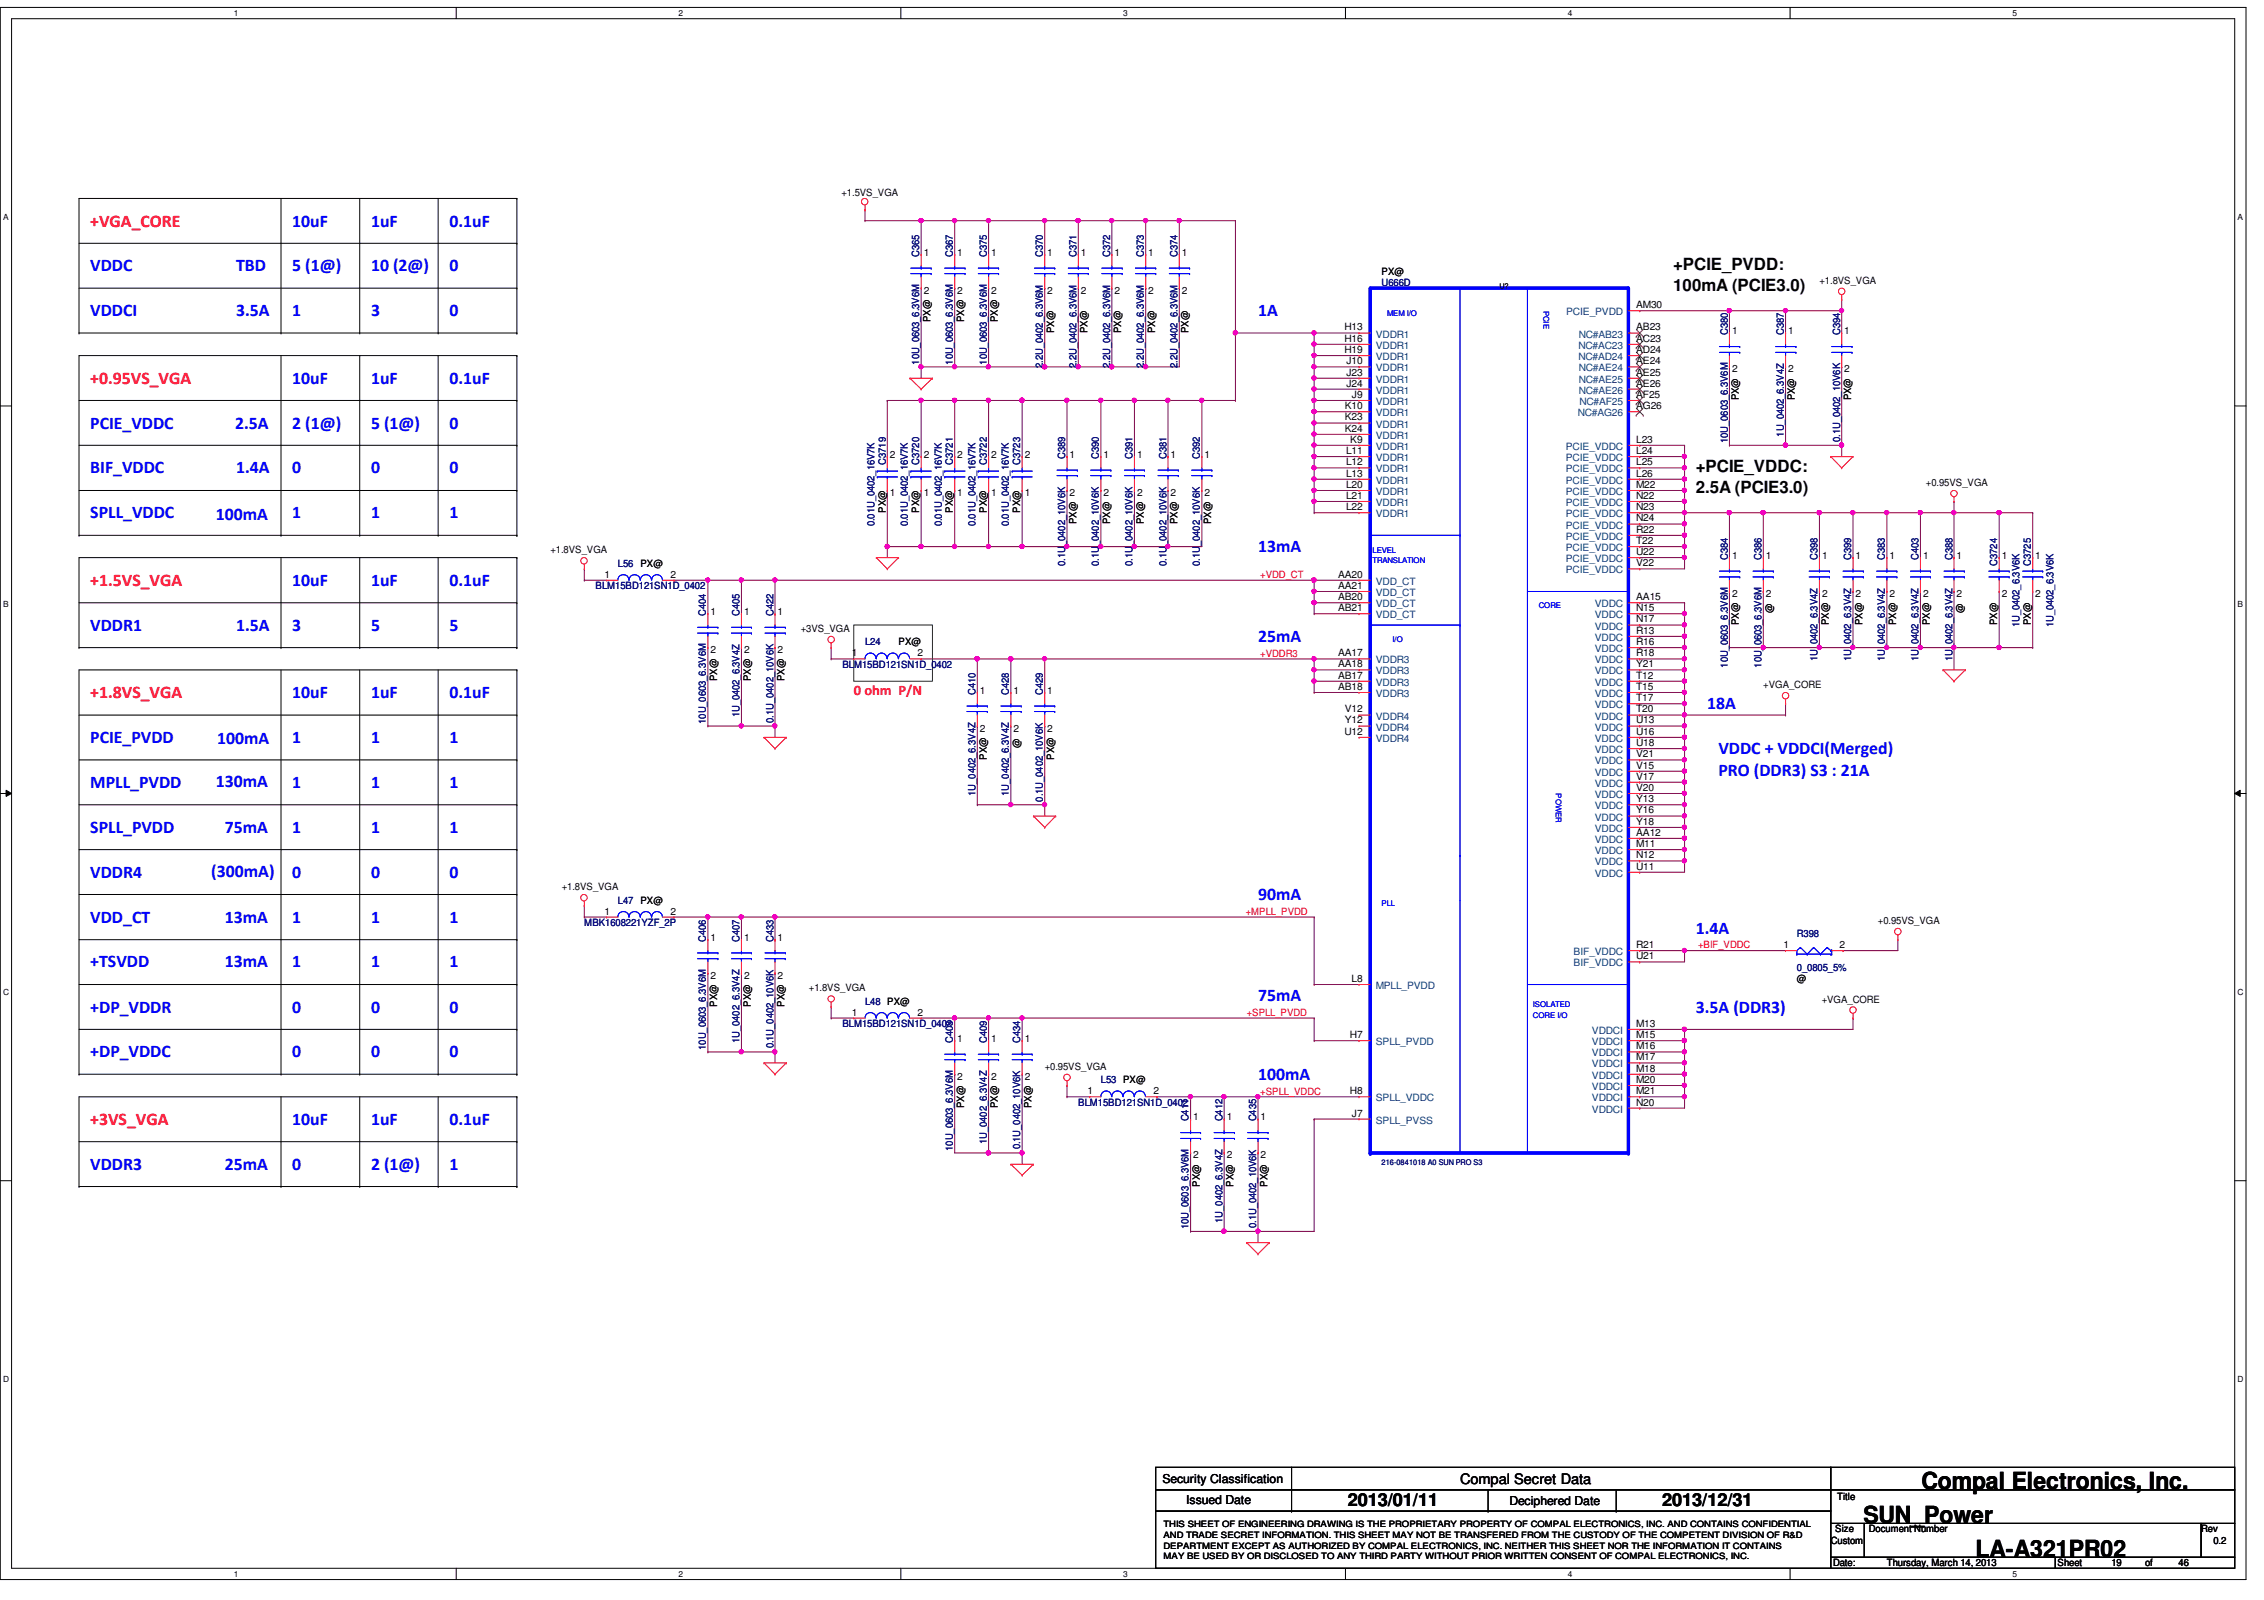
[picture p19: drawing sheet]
<svg xmlns="http://www.w3.org/2000/svg" width="297mm" height="210mm" viewBox="0 0 297 210" stroke-linecap="round" stroke-linejoin="round" font-family="sans-serif">
<defs><g id="words">
<g font-size="3.1">
<text x="252.1" y="195.4">Compal Electronics, Inc.</text>
<text x="244.5" y="199.8">SUN_Power</text>
<text x="259.2" y="204.2">LA-A321PR02</text>
</g>
<g font-size="2.3" fill="#f00">
<text x="11.8" y="29.7">+VGA_CORE</text>
<text x="11.8" y="50.3">+0.95VS_VGA</text>
<text x="11.8" y="76.8">+1.5VS_VGA</text>
<text x="11.8" y="91.6">+1.8VS_VGA</text>
<text x="11.8" y="147.6">+3VS_VGA</text>
</g>
<g font-size="2.3" fill="#00f">
<text x="38.4" y="29.7">10uF</text>
<text x="48.7" y="29.7">1uF</text>
<text x="59" y="29.7">0.1uF</text>
<text x="11.8" y="35.6">VDDC</text>
<text x="31" y="35.6">TBD</text>
<text x="38.4" y="35.6">5 (1@)</text>
<text x="48.7" y="35.6">10 (2@)</text>
<text x="59" y="35.6">0</text>
<text x="11.8" y="41.5">VDDCI</text>
<text x="31" y="41.5">3.5A</text>
<text x="38.4" y="41.5">1</text>
<text x="48.7" y="41.5">3</text>
<text x="59" y="41.5">0</text>
<text x="165.1" y="41.5">1A</text>
<text x="38.4" y="50.3">10uF</text>
<text x="48.7" y="50.3">1uF</text>
<text x="59" y="50.3">0.1uF</text>
<text x="11.8" y="56.2">PCIE_VDDC</text>
<text x="30.9" y="56.2">2.5A</text>
<text x="38.4" y="56.2">2 (1@)</text>
<text x="48.7" y="56.2">5 (1@)</text>
<text x="59" y="56.2">0</text>
<text x="11.8" y="62.1">BIF_VDDC</text>
<text x="31" y="62.1">1.4A</text>
<text x="38.4" y="62.1">0</text>
<text x="48.7" y="62.1">0</text>
<text x="59" y="62.1">0</text>
<text x="11.8" y="68">SPLL_VDDC</text>
<text x="28.3" y="68.2">100mA</text>
<text x="38.4" y="68">1</text>
<text x="48.7" y="68">1</text>
<text x="59" y="68">1</text>
<text x="38.4" y="76.8">10uF</text>
<text x="48.7" y="76.8">1uF</text>
<text x="59" y="76.8">0.1uF</text>
<text x="165.1" y="72.4">13mA</text>
<text x="11.8" y="82.7">VDDR1</text>
<text x="31" y="82.7">1.5A</text>
<text x="38.4" y="82.7">3</text>
<text x="48.7" y="82.7">5</text>
<text x="59" y="82.7">5</text>
<text x="165.1" y="84.2">25mA</text>
<text x="38.4" y="91.6">10uF</text>
<text x="48.7" y="91.6">1uF</text>
<text x="59" y="91.6">0.1uF</text>
<text x="224" y="93">18A</text>
<text x="11.8" y="97.5">PCIE_PVDD</text>
<text x="28.5" y="97.6">100mA</text>
<text x="38.4" y="97.5">1</text>
<text x="48.7" y="97.5">1</text>
<text x="59" y="97.5">1</text>
<text x="225.5" y="98.9">VDDC + VDDCI(Merged)</text>
<text x="225.5" y="101.8">PRO (DDR3) S3 : 21A</text>
<text x="11.8" y="103.4">MPLL_PVDD</text>
<text x="28.3" y="103.2">130mA</text>
<text x="38.4" y="103.4">1</text>
<text x="48.7" y="103.4">1</text>
<text x="59" y="103.4">1</text>
<text x="11.8" y="109.3">SPLL_PVDD</text>
<text x="29.5" y="109.3">75mA</text>
<text x="38.4" y="109.3">1</text>
<text x="48.7" y="109.3">1</text>
<text x="59" y="109.3">1</text>
<text x="11.8" y="115.1">VDDR4</text>
<text x="27.7" y="115">(300mA)</text>
<text x="38.4" y="115.1">0</text>
<text x="48.7" y="115.1">0</text>
<text x="59" y="115.1">0</text>
<text x="165.1" y="118.1">90mA</text>
<text x="11.8" y="121">VDD_CT</text>
<text x="29.5" y="121">13mA</text>
<text x="38.4" y="121">1</text>
<text x="48.7" y="121">1</text>
<text x="59" y="121">1</text>
<text x="222.5" y="122.5">1.4A</text>
<text x="11.8" y="126.9">+TSVDD</text>
<text x="29.5" y="126.9">13mA</text>
<text x="38.4" y="126.9">1</text>
<text x="48.7" y="126.9">1</text>
<text x="59" y="126.9">1</text>
<text x="165.1" y="131.4">75mA</text>
<text x="11.8" y="132.8">+DP_VDDR</text>
<text x="38.4" y="132.8">0</text>
<text x="48.7" y="132.8">0</text>
<text x="59" y="132.8">0</text>
<text x="222.5" y="132.8">3.5A (DDR3)</text>
<text x="11.8" y="138.7">+DP_VDDC</text>
<text x="38.4" y="138.7">0</text>
<text x="48.7" y="138.7">0</text>
<text x="59" y="138.7">0</text>
<text x="165.1" y="141.6">100mA</text>
<text x="38.4" y="147.6">10uF</text>
<text x="48.7" y="147.6">1uF</text>
<text x="59" y="147.6">0.1uF</text>
<text x="11.8" y="153.5">VDDR3</text>
<text x="29.5" y="153.5">25mA</text>
<text x="38.4" y="153.5">0</text>
<text x="48.7" y="153.5">2 (1@)</text>
<text x="59" y="153.5">1</text>
</g>
<g font-size="2.3">
<text x="176.8" y="197.6">2013/01/11</text>
<text x="218.1" y="197.6">2013/12/31</text>
</g>
<g font-size="2.2">
<text x="219.5" y="35.5">+PCIE_PVDD:</text>
<text x="219.5" y="38.1">100mA (PCIE3.0)</text>
<text x="222.5" y="62">+PCIE_VDDC:</text>
<text x="222.5" y="64.6">2.5A (PCIE3.0)</text>
</g>
<text font-size="1.9" fill="#f00" x="112" y="91.2">0 ohm P/N</text>
<text font-size="1.9" x="191.6" y="194.6">Compal Secret Data</text>
<g font-size="1.6">
<text x="152.5" y="194.5">Security Classification</text>
<text x="155.6" y="197.3">Issued Date</text>
<text x="198" y="197.5">Deciphered Date</text>
</g>
<g font-size="1.3">
<text x="110.4" y="25.7">+1.5VS_VGA</text>
<text x="121.2" y="33.6">1</text>
<text x="125.6" y="33.6">1</text>
<text x="130" y="33.6">1</text>
<text x="137.4" y="33.6">1</text>
<text x="141.8" y="33.6">1</text>
<text x="146.2" y="33.6">1</text>
<text x="150.7" y="33.6">1</text>
<text x="155.1" y="33.6">1</text>
<text x="121.2" y="38.5">2</text>
<text x="125.6" y="38.5">2</text>
<text x="130" y="38.5">2</text>
<text x="137.4" y="38.5">2</text>
<text x="141.8" y="38.5">2</text>
<text x="146.2" y="38.5">2</text>
<text x="150.7" y="38.5">2</text>
<text x="155.1" y="38.5">2</text>
<text x="181.3" y="36.1">PX@</text>
<text x="214.7" y="40.4">AM30</text>
<text x="238.7" y="37.2">+1.8VS_VGA</text>
<text x="122.1" y="42.2" transform="rotate(-90 122.1 42.2)">PX@</text>
<text x="126.5" y="42.2" transform="rotate(-90 126.5 42.2)">PX@</text>
<text x="130.9" y="42.2" transform="rotate(-90 130.9 42.2)">PX@</text>
<text x="138.3" y="43.7" transform="rotate(-90 138.3 43.7)">PX@</text>
<text x="142.7" y="43.7" transform="rotate(-90 142.7 43.7)">PX@</text>
<text x="147.1" y="43.7" transform="rotate(-90 147.1 43.7)">PX@</text>
<text x="151.5" y="43.7" transform="rotate(-90 151.5 43.7)">PX@</text>
<text x="156" y="43.7" transform="rotate(-90 156 43.7)">PX@</text>
<text x="176.4" y="43.3">H13</text>
<text x="176.4" y="44.8">H16</text>
<text x="176.4" y="46.3">H19</text>
<text x="176.7" y="47.8">J10</text>
<text x="214.7" y="43.3">AB23</text>
<text x="214.7" y="44.8">AC23</text>
<text x="214.7" y="46.3">AD24</text>
<text x="214.7" y="47.8">AE24</text>
<text x="227.2" y="43.9">1</text>
<text x="234.6" y="43.9">1</text>
<text x="242" y="43.9">1</text>
<text x="176.4" y="53.7">K10</text>
<text x="176.7" y="49.3">J23</text>
<text x="176.7" y="50.7">J24</text>
<text x="177.4" y="52.2">J9</text>
<text x="214.7" y="49.3">AE25</text>
<text x="214.7" y="50.7">AE26</text>
<text x="214.7" y="52.2">AF25</text>
<text x="214.7" y="53.7">AG26</text>
<text x="227.2" y="48.9">2</text>
<text x="228.1" y="52.5" transform="rotate(-90 228.1 52.5)">PX@</text>
<text x="234.6" y="48.9">2</text>
<text x="235.5" y="52.5" transform="rotate(-90 235.5 52.5)">PX@</text>
<text x="242" y="48.9">2</text>
<text x="242.9" y="52.5" transform="rotate(-90 242.9 52.5)">PX@</text>
<text x="176.4" y="56.6">K24</text>
<text x="176.4" y="55.2">K23</text>
<text x="176.6" y="59.6">L11</text>
<text x="177.2" y="58.1">K9</text>
<text x="214.7" y="58.1">L23</text>
<text x="214.7" y="59.6">L24</text>
<text x="116.8" y="65.1">1</text>
<text x="116.8" y="60.1">2</text>
<text x="121.2" y="65.1">1</text>
<text x="121.2" y="60.1">2</text>
<text x="125.6" y="65.1">1</text>
<text x="125.6" y="60.1">2</text>
<text x="130" y="65.1">1</text>
<text x="130" y="60.1">2</text>
<text x="134.4" y="65.1">1</text>
<text x="134.4" y="60.1">2</text>
<text x="140.3" y="60.1">1</text>
<text x="140.3" y="65.1">2</text>
<text x="144.8" y="60.1">1</text>
<text x="144.8" y="65.1">2</text>
<text x="149.2" y="60.1">1</text>
<text x="149.2" y="65.1">2</text>
<text x="153.6" y="60.1">1</text>
<text x="153.6" y="65.1">2</text>
<text x="158" y="60.1">1</text>
<text x="158" y="65.1">2</text>
<text x="176.6" y="61">L12</text>
<text x="176.6" y="62.5">L13</text>
<text x="176.6" y="64">L20</text>
<text x="176.6" y="65.4">L21</text>
<text x="214.7" y="61">L25</text>
<text x="214.7" y="62.5">L26</text>
<text x="214.7" y="64">M22</text>
<text x="214.7" y="65.4">N22</text>
<text x="252.7" y="63.8">+0.95VS_VGA</text>
<text x="116.2" y="67.3" transform="rotate(-90 116.2 67.3)">PX@</text>
<text x="120.6" y="67.3" transform="rotate(-90 120.6 67.3)">PX@</text>
<text x="125" y="67.3" transform="rotate(-90 125 67.3)">PX@</text>
<text x="129.5" y="67.3" transform="rotate(-90 129.5 67.3)">PX@</text>
<text x="133.9" y="67.3" transform="rotate(-90 133.9 67.3)">PX@</text>
<text x="141.2" y="68.7" transform="rotate(-90 141.2 68.7)">PX@</text>
<text x="145.7" y="68.7" transform="rotate(-90 145.7 68.7)">PX@</text>
<text x="150.1" y="68.7" transform="rotate(-90 150.1 68.7)">PX@</text>
<text x="154.5" y="68.7" transform="rotate(-90 154.5 68.7)">PX@</text>
<text x="158.9" y="68.7" transform="rotate(-90 158.9 68.7)">PX@</text>
<text x="176.6" y="66.9">L22</text>
<text x="214.7" y="71.4">T22</text>
<text x="214.7" y="66.9">N23</text>
<text x="214.7" y="68.4">N24</text>
<text x="214.7" y="69.9">R22</text>
<text x="72.2" y="72.6">+1.8VS_VGA</text>
<text x="79.3" y="75.8">1</text>
<text x="88" y="75.8">2</text>
<text x="175.6" y="75.8">AA20</text>
<text x="175.6" y="77.3">AA21</text>
<text x="214.7" y="72.8">U22</text>
<text x="214.7" y="74.3">V22</text>
<text x="227.2" y="73.3">1</text>
<text x="231.7" y="73.3">1</text>
<text x="239.1" y="73.3">1</text>
<text x="243.5" y="73.3">1</text>
<text x="247.9" y="73.3">1</text>
<text x="252.3" y="73.3">1</text>
<text x="256.7" y="73.3">1</text>
<text x="262.6" y="73.3">1</text>
<text x="267" y="73.3">1</text>
<text x="93.2" y="80.7">1</text>
<text x="97.6" y="80.7">1</text>
<text x="102" y="80.7">1</text>
<text x="105.1" y="82.9">+3VS_VGA</text>
<text x="175.6" y="78.7">AB20</text>
<text x="175.6" y="80.2">AB21</text>
<text x="214.7" y="78.7">AA15</text>
<text x="214.7" y="80.2">N15</text>
<text x="214.7" y="81.7">N17</text>
<text x="214.7" y="83.1">R13</text>
<text x="227.2" y="78.3">2</text>
<text x="228.1" y="82" transform="rotate(-90 228.1 82)">PX@</text>
<text x="231.7" y="78.3">2</text>
<text x="232.6" y="80.4" transform="rotate(-90 232.6 80.4)">@</text>
<text x="239.1" y="78.3">2</text>
<text x="239.9" y="82" transform="rotate(-90 239.9 82)">PX@</text>
<text x="243.5" y="78.3">2</text>
<text x="244.3" y="82" transform="rotate(-90 244.3 82)">PX@</text>
<text x="247.9" y="78.3">2</text>
<text x="248.8" y="82" transform="rotate(-90 248.8 82)">PX@</text>
<text x="252.3" y="78.3">2</text>
<text x="253.2" y="82" transform="rotate(-90 253.2 82)">PX@</text>
<text x="256.7" y="78.3">2</text>
<text x="257.6" y="80.4" transform="rotate(-90 257.6 80.4)">@</text>
<text x="262" y="82" transform="rotate(-90 262 82)">PX@</text>
<text x="262.6" y="78.3">2</text>
<text x="266.4" y="82" transform="rotate(-90 266.4 82)">PX@</text>
<text x="267" y="78.3">2</text>
<text x="93.2" y="85.7">2</text>
<text x="94.1" y="89.4" transform="rotate(-90 94.1 89.4)">PX@</text>
<text x="97.6" y="85.7">2</text>
<text x="98.5" y="89.4" transform="rotate(-90 98.5 89.4)">PX@</text>
<text x="102" y="85.7">2</text>
<text x="102.9" y="89.4" transform="rotate(-90 102.9 89.4)">PX@</text>
<text x="111.8" y="86.1">1</text>
<text x="117.9" y="84.7">PX@</text>
<text x="120.4" y="86.1">2</text>
<text x="175.6" y="86.1">AA17</text>
<text x="175.6" y="87.5">AA18</text>
<text x="175.6" y="89">AB17</text>
<text x="214.7" y="87.5">Y21</text>
<text x="214.7" y="84.6">R16</text>
<text x="214.7" y="86.1">R18</text>
<text x="214.7" y="89">T12</text>
<text x="128.6" y="91">1</text>
<text x="133" y="91">1</text>
<text x="137.4" y="91">1</text>
<text x="175.6" y="90.5">AB18</text>
<text x="176.4" y="93.5">V12</text>
<text x="176.4" y="94.9">Y12</text>
<text x="214.7" y="92">T17</text>
<text x="214.7" y="93.5">T20</text>
<text x="214.7" y="94.9">U13</text>
<text x="214.7" y="90.5">T15</text>
<text x="231.3" y="90.3">+VGA_CORE</text>
<text x="128.6" y="96">2</text>
<text x="129.5" y="99.7" transform="rotate(-90 129.5 99.7)">PX@</text>
<text x="133" y="96">2</text>
<text x="133.9" y="98.1" transform="rotate(-90 133.9 98.1)">@</text>
<text x="137.4" y="96">2</text>
<text x="138.3" y="99.7" transform="rotate(-90 138.3 99.7)">PX@</text>
<text x="176.4" y="96.4">U12</text>
<text x="214.7" y="96.4">U16</text>
<text x="214.7" y="97.9">U18</text>
<text x="214.7" y="100.8">V15</text>
<text x="214.7" y="99.4">V21</text>
<text x="214.7" y="102.3">V17</text>
<text x="214.7" y="103.8">V20</text>
<text x="214.7" y="105.2">Y13</text>
<text x="214.7" y="106.7">Y16</text>
<text x="214.7" y="108.2">Y18</text>
<text x="214.7" y="111.1">M11</text>
<text x="214.7" y="109.6">AA12</text>
<text x="214.7" y="112.6">N12</text>
<text x="73.7" y="116.8">+1.8VS_VGA</text>
<text x="79.3" y="120">1</text>
<text x="88" y="120">2</text>
<text x="214.7" y="114.1">U11</text>
<text x="93.2" y="123.4">1</text>
<text x="97.6" y="123.4">1</text>
<text x="102" y="123.4">1</text>
<text x="214.7" y="125.9">U21</text>
<text x="214.7" y="124.4">R21</text>
<text x="234" y="124.4">1</text>
<text x="241.3" y="124.4">2</text>
<text x="246.4" y="121.2">+0.95VS_VGA</text>
<text x="93.2" y="128.4">2</text>
<text x="97.6" y="128.4">2</text>
<text x="102" y="128.4">2</text>
<text x="106.1" y="130">+1.8VS_VGA</text>
<text x="177.3" y="128.8">L8</text>
<text x="235.8" y="128.9">@</text>
<text x="239" y="131.5">+VGA_CORE</text>
<text x="94.1" y="132.1" transform="rotate(-90 94.1 132.1)">PX@</text>
<text x="98.5" y="132.1" transform="rotate(-90 98.5 132.1)">PX@</text>
<text x="102.9" y="132.1" transform="rotate(-90 102.9 132.1)">PX@</text>
<text x="111.8" y="133.2">1</text>
<text x="120.4" y="133.2">2</text>
<text x="125.6" y="136.7">1</text>
<text x="130" y="136.7">1</text>
<text x="134.4" y="136.7">1</text>
<text x="177.1" y="136.2">H7</text>
<text x="214.7" y="134.7">M13</text>
<text x="214.7" y="136.2">M15</text>
<text x="214.7" y="137.7">M16</text>
<text x="125.6" y="141.6">2</text>
<text x="130" y="141.6">2</text>
<text x="134.4" y="141.6">2</text>
<text x="137.1" y="140.3">+0.95VS_VGA</text>
<text x="142.7" y="143.6">1</text>
<text x="151.3" y="143.6">2</text>
<text x="177.1" y="143.6">H8</text>
<text x="214.7" y="139.1">M17</text>
<text x="214.7" y="140.6">M18</text>
<text x="214.7" y="143.6">M21</text>
<text x="214.7" y="142.1">M20</text>
<text x="126.5" y="145.4" transform="rotate(-90 126.5 145.4)">PX@</text>
<text x="130.9" y="145.4" transform="rotate(-90 130.9 145.4)">PX@</text>
<text x="135.3" y="145.4" transform="rotate(-90 135.3 145.4)">PX@</text>
<text x="156.5" y="147">1</text>
<text x="160.9" y="147">1</text>
<text x="165.4" y="147">1</text>
<text x="177.4" y="146.5">J7</text>
<text x="214.7" y="145">N20</text>
<text x="156.5" y="152">2</text>
<text x="157.4" y="155.7" transform="rotate(-90 157.4 155.7)">PX@</text>
<text x="160.9" y="152">2</text>
<text x="161.8" y="155.7" transform="rotate(-90 161.8 155.7)">PX@</text>
<text x="165.4" y="152">2</text>
<text x="166.3" y="155.7" transform="rotate(-90 166.3 155.7)">PX@</text>
<text x="241" y="196.8">Title</text>
<text x="240.2" y="202.5">Custom</text>
<text x="240.8" y="201">Size</text>
<text x="245.2" y="201">Document Number</text>
<text x="288.8" y="201">Rev</text>
<text x="290.4" y="202.5">0.2</text>
<text x="240.5" y="205.5">Date:</text>
<text x="247.6" y="205.5">Thursday, March 14, 2013</text>
<text x="270" y="205.5">Sheet</text>
<text x="277" y="205.5">19</text>
<text x="281.4" y="205.5">of</text>
<text x="285.8" y="205.5">46</text>
</g>
<g font-size="1.3" fill="#000080">
<text x="120.6" y="33.7" transform="rotate(-90 120.6 33.7)">C365</text>
<text x="125" y="33.7" transform="rotate(-90 125 33.7)">C367</text>
<text x="129.5" y="33.7" transform="rotate(-90 129.5 33.7)">C375</text>
<text x="136.8" y="33.7" transform="rotate(-90 136.8 33.7)">C370</text>
<text x="141.2" y="33.7" transform="rotate(-90 141.2 33.7)">C371</text>
<text x="145.7" y="33.7" transform="rotate(-90 145.7 33.7)">C372</text>
<text x="150.1" y="33.7" transform="rotate(-90 150.1 33.7)">C373</text>
<text x="154.5" y="33.7" transform="rotate(-90 154.5 33.7)">C374</text>
<text x="181.3" y="37.5">U666D</text>
<text x="120.6" y="47.8" transform="rotate(-90 120.6 47.8)">10U_0603_6.3V6M</text>
<text x="125" y="47.8" transform="rotate(-90 125 47.8)">10U_0603_6.3V6M</text>
<text x="129.5" y="47.8" transform="rotate(-90 129.5 47.8)">10U_0603_6.3V6M</text>
<text x="226.7" y="44" transform="rotate(-90 226.7 44)">C380</text>
<text x="234.1" y="44" transform="rotate(-90 234.1 44)">C387</text>
<text x="241.4" y="44" transform="rotate(-90 241.4 44)">C394</text>
<text x="136.8" y="48.3" transform="rotate(-90 136.8 48.3)">2.2U_0402_6.3V6M</text>
<text x="141.2" y="48.3" transform="rotate(-90 141.2 48.3)">2.2U_0402_6.3V6M</text>
<text x="145.7" y="48.3" transform="rotate(-90 145.7 48.3)">2.2U_0402_6.3V6M</text>
<text x="150.1" y="48.3" transform="rotate(-90 150.1 48.3)">2.2U_0402_6.3V6M</text>
<text x="154.5" y="48.3" transform="rotate(-90 154.5 48.3)">2.2U_0402_6.3V6M</text>
<text x="226.7" y="58.1" transform="rotate(-90 226.7 58.1)">10U_0603_6.3V6M</text>
<text x="234.1" y="57.3" transform="rotate(-90 234.1 57.3)">1U_0402_6.3V4Z</text>
<text x="241.4" y="58" transform="rotate(-90 241.4 58)">0.1U_0402_10V6K</text>
<text x="116.2" y="61" transform="rotate(-90 116.2 61)">C3719</text>
<text x="120.6" y="61" transform="rotate(-90 120.6 61)">C3720</text>
<text x="125" y="61" transform="rotate(-90 125 61)">C3721</text>
<text x="129.5" y="61" transform="rotate(-90 129.5 61)">C3722</text>
<text x="133.9" y="61" transform="rotate(-90 133.9 61)">C3723</text>
<text x="139.7" y="60.2" transform="rotate(-90 139.7 60.2)">C389</text>
<text x="144.2" y="60.2" transform="rotate(-90 144.2 60.2)">C390</text>
<text x="148.6" y="60.2" transform="rotate(-90 148.6 60.2)">C391</text>
<text x="153" y="60.2" transform="rotate(-90 153 60.2)">C381</text>
<text x="157.4" y="60.2" transform="rotate(-90 157.4 60.2)">C392</text>
<text x="114.7" y="69" transform="rotate(-90 114.7 69)">0.01U_0402_16V7K</text>
<text x="119.1" y="69" transform="rotate(-90 119.1 69)">0.01U_0402_16V7K</text>
<text x="123.6" y="69" transform="rotate(-90 123.6 69)">0.01U_0402_16V7K</text>
<text x="128" y="69" transform="rotate(-90 128 69)">0.01U_0402_16V7K</text>
<text x="132.4" y="69" transform="rotate(-90 132.4 69)">0.01U_0402_16V7K</text>
<text x="78.1" y="77.3">BLM15BD121SN1D_0402</text>
<text x="81.1" y="74.3">L56 PX@</text>
<text x="139.7" y="74.2" transform="rotate(-90 139.7 74.2)">0.1U_0402_10V6K</text>
<text x="144.2" y="74.2" transform="rotate(-90 144.2 74.2)">0.1U_0402_10V6K</text>
<text x="148.6" y="74.2" transform="rotate(-90 148.6 74.2)">0.1U_0402_10V6K</text>
<text x="153" y="74.2" transform="rotate(-90 153 74.2)">0.1U_0402_10V6K</text>
<text x="157.4" y="74.2" transform="rotate(-90 157.4 74.2)">0.1U_0402_10V6K</text>
<text x="226.7" y="73.4" transform="rotate(-90 226.7 73.4)">C384</text>
<text x="231.1" y="73.4" transform="rotate(-90 231.1 73.4)">C386</text>
<text x="238.5" y="73.4" transform="rotate(-90 238.5 73.4)">C398</text>
<text x="242.9" y="73.4" transform="rotate(-90 242.9 73.4)">C399</text>
<text x="247.3" y="73.4" transform="rotate(-90 247.3 73.4)">C383</text>
<text x="251.7" y="73.4" transform="rotate(-90 251.7 73.4)">C403</text>
<text x="256.2" y="73.4" transform="rotate(-90 256.2 73.4)">C388</text>
<text x="262" y="74.2" transform="rotate(-90 262 74.2)">C3724</text>
<text x="266.4" y="74.2" transform="rotate(-90 266.4 74.2)">C3725</text>
<text x="92.6" y="80.8" transform="rotate(-90 92.6 80.8)">C404</text>
<text x="97" y="80.8" transform="rotate(-90 97 80.8)">C405</text>
<text x="101.5" y="80.8" transform="rotate(-90 101.5 80.8)">C422</text>
<text x="265" y="82.3" transform="rotate(-90 265 82.3)">1U_0402_6.3V6K</text>
<text x="269.4" y="82.3" transform="rotate(-90 269.4 82.3)">1U_0402_6.3V6K</text>
<text x="110.5" y="87.6">BLM15BD121SN1D_0402</text>
<text x="113.5" y="84.7">L24</text>
<text x="226.7" y="87.6" transform="rotate(-90 226.7 87.6)">10U_0603_6.3V6M</text>
<text x="231.1" y="87.6" transform="rotate(-90 231.1 87.6)">10U_0603_6.3V6M</text>
<text x="238.5" y="86.7" transform="rotate(-90 238.5 86.7)">1U_0402_6.3V4Z</text>
<text x="242.9" y="86.7" transform="rotate(-90 242.9 86.7)">1U_0402_6.3V4Z</text>
<text x="247.3" y="86.7" transform="rotate(-90 247.3 86.7)">1U_0402_6.3V4Z</text>
<text x="251.7" y="86.7" transform="rotate(-90 251.7 86.7)">1U_0402_6.3V4Z</text>
<text x="256.2" y="86.7" transform="rotate(-90 256.2 86.7)">1U_0402_6.3V4Z</text>
<text x="92.6" y="95" transform="rotate(-90 92.6 95)">10U_0603_6.3V6M</text>
<text x="97" y="94.1" transform="rotate(-90 97 94.1)">1U_0402_6.3V4Z</text>
<text x="101.5" y="94.8" transform="rotate(-90 101.5 94.8)">0.1U_0402_10V6K</text>
<text x="128" y="91.1" transform="rotate(-90 128 91.1)">C410</text>
<text x="132.4" y="91.1" transform="rotate(-90 132.4 91.1)">C428</text>
<text x="136.8" y="91.1" transform="rotate(-90 136.8 91.1)">C429</text>
<text x="128" y="104.4" transform="rotate(-90 128 104.4)">1U_0402_6.3V4Z</text>
<text x="132.4" y="104.4" transform="rotate(-90 132.4 104.4)">1U_0402_6.3V4Z</text>
<text x="136.8" y="105.2" transform="rotate(-90 136.8 105.2)">0.1U_0402_10V6K</text>
<text x="81.1" y="118.5">L47 PX@</text>
<text x="76.7" y="121.5">MBK1608221YZF_2P</text>
<text x="92.6" y="123.6" transform="rotate(-90 92.6 123.6)">C406</text>
<text x="97" y="123.6" transform="rotate(-90 97 123.6)">C407</text>
<text x="101.5" y="123.6" transform="rotate(-90 101.5 123.6)">C433</text>
<text x="235.8" y="123">R398</text>
<text x="113.5" y="131.8">L48 PX@</text>
<text x="235.8" y="127.4">0_0805_5%</text>
<text x="92.6" y="137.7" transform="rotate(-90 92.6 137.7)">10U_0603_6.3V6M</text>
<text x="97" y="136.8" transform="rotate(-90 97 136.8)">1U_0402_6.3V4Z</text>
<text x="101.5" y="137.5" transform="rotate(-90 101.5 137.5)">0.1U_0402_10V6K</text>
<text x="110.5" y="134.7">BLM15BD121SN1D_0402</text>
<text x="125" y="136.8" transform="rotate(-90 125 136.8)">C408</text>
<text x="129.5" y="136.8" transform="rotate(-90 129.5 136.8)">C409</text>
<text x="133.9" y="136.8" transform="rotate(-90 133.9 136.8)">C434</text>
<text x="144.4" y="142.1">L53 PX@</text>
<text x="141.5" y="145.1">BLM15BD121SN1D_0402</text>
<text x="156" y="147.1" transform="rotate(-90 156 147.1)">C411</text>
<text x="160.4" y="147.1" transform="rotate(-90 160.4 147.1)">C412</text>
<text x="164.8" y="147.1" transform="rotate(-90 164.8 147.1)">C435</text>
<text x="125" y="151" transform="rotate(-90 125 151)">10U_0603_6.3V6M</text>
<text x="129.5" y="150.1" transform="rotate(-90 129.5 150.1)">1U_0402_6.3V4Z</text>
<text x="133.9" y="150.8" transform="rotate(-90 133.9 150.8)">0.1U_0402_10V6K</text>
<text x="156" y="161.2" transform="rotate(-90 156 161.2)">10U_0603_6.3V6M</text>
<text x="160.4" y="160.4" transform="rotate(-90 160.4 160.4)">1U_0402_6.3V4Z</text>
<text x="164.8" y="161.1" transform="rotate(-90 164.8 161.1)">0.1U_0402_10V6K</text>
</g>
<g font-size="1.3" fill="#004080">
<text x="205.5" y="41.4">PCIE_PVDD</text>
<text x="180.5" y="44.3">VDDR1</text>
<text x="180.5" y="45.8">VDDR1</text>
<text x="180.5" y="47.2">VDDR1</text>
<text x="207.1" y="45.8">NC#AC23</text>
<text x="207.1" y="47.2">NC#AD24</text>
<text x="207.1" y="44.3">NC#AB23</text>
<text x="180.5" y="48.7">VDDR1</text>
<text x="180.5" y="50.2">VDDR1</text>
<text x="180.5" y="51.6">VDDR1</text>
<text x="180.5" y="53.1">VDDR1</text>
<text x="207.1" y="48.7">NC#AE24</text>
<text x="207.1" y="50.2">NC#AE25</text>
<text x="207.1" y="51.6">NC#AE26</text>
<text x="207.2" y="53.1">NC#AF25</text>
<text x="180.5" y="57.6">VDDR1</text>
<text x="180.5" y="59">VDDR1</text>
<text x="180.5" y="54.6">VDDR1</text>
<text x="180.5" y="56.1">VDDR1</text>
<text x="205.4" y="59">PCIE_VDDC</text>
<text x="207" y="54.6">NC#AG26</text>
<text x="180.5" y="60.5">VDDR1</text>
<text x="180.5" y="62">VDDR1</text>
<text x="180.5" y="63.5">VDDR1</text>
<text x="180.5" y="64.9">VDDR1</text>
<text x="205.4" y="60.5">PCIE_VDDC</text>
<text x="205.4" y="62">PCIE_VDDC</text>
<text x="205.4" y="63.5">PCIE_VDDC</text>
<text x="205.4" y="64.9">PCIE_VDDC</text>
<text x="180.5" y="66.4">VDDR1</text>
<text x="180.5" y="67.9">VDDR1</text>
<text x="205.4" y="66.4">PCIE_VDDC</text>
<text x="205.4" y="67.9">PCIE_VDDC</text>
<text x="205.4" y="69.3">PCIE_VDDC</text>
<text x="205.4" y="70.8">PCIE_VDDC</text>
<text x="180.5" y="76.7">VDD_CT</text>
<text x="205.4" y="72.3">PCIE_VDDC</text>
<text x="205.4" y="73.7">PCIE_VDDC</text>
<text x="205.4" y="75.2">PCIE_VDDC</text>
<text x="180.5" y="78.2">VDD_CT</text>
<text x="180.5" y="79.7">VDD_CT</text>
<text x="180.5" y="81.1">VDD_CT</text>
<text x="209.3" y="79.7">VDDC</text>
<text x="209.3" y="81.1">VDDC</text>
<text x="209.3" y="82.6">VDDC</text>
<text x="180.5" y="87">VDDR3</text>
<text x="180.5" y="88.5">VDDR3</text>
<text x="180.5" y="90">VDDR3</text>
<text x="209.3" y="88.5">VDDC</text>
<text x="209.3" y="84.1">VDDC</text>
<text x="209.3" y="85.6">VDDC</text>
<text x="209.3" y="87">VDDC</text>
<text x="209.3" y="90">VDDC</text>
<text x="180.5" y="91.4">VDDR3</text>
<text x="180.5" y="94.4">VDDR4</text>
<text x="180.5" y="95.8">VDDR4</text>
<text x="209.3" y="92.9">VDDC</text>
<text x="209.3" y="94.4">VDDC</text>
<text x="209.3" y="95.8">VDDC</text>
<text x="209.3" y="91.4">VDDC</text>
<text x="180.5" y="97.3">VDDR4</text>
<text x="209.3" y="97.3">VDDC</text>
<text x="209.3" y="98.8">VDDC</text>
<text x="209.3" y="101.8">VDDC</text>
<text x="209.3" y="100.3">VDDC</text>
<text x="209.3" y="103.2">VDDC</text>
<text x="209.3" y="104.7">VDDC</text>
<text x="209.3" y="106.2">VDDC</text>
<text x="209.3" y="107.7">VDDC</text>
<text x="209.3" y="109.1">VDDC</text>
<text x="209.3" y="112.1">VDDC</text>
<text x="209.3" y="110.6">VDDC</text>
<text x="209.3" y="113.5">VDDC</text>
<text x="209.3" y="115">VDDC</text>
<text x="206.5" y="125.3">BIF_VDDC</text>
<text x="180.5" y="129.8">MPLL_PVDD</text>
<text x="206.5" y="126.8">BIF_VDDC</text>
<text x="180.5" y="137.1">SPLL_PVDD</text>
<text x="208.9" y="135.6">VDDCI</text>
<text x="208.9" y="137.1">VDDCI</text>
<text x="208.9" y="138.6">VDDCI</text>
<text x="208.9" y="140">VDDCI</text>
<text x="208.9" y="141.5">VDDCI</text>
<text x="208.9" y="143">VDDCI</text>
<text x="180.5" y="144.5">SPLL_VDDC</text>
<text x="180.5" y="147.4">SPLL_PVSS</text>
<text x="208.9" y="144.5">VDDCI</text>
<text x="208.9" y="146">VDDCI</text>
</g>
<g font-size="1.3" fill="#f00">
<text x="165.4" y="75.8">+VDD_CT</text>
<text x="165.4" y="86.1">+VDDR3</text>
<text x="163.4" y="120">+MPLL_PVDD</text>
<text x="222.8" y="124.4">+BIF_VDDC</text>
<text x="163.6" y="133.3">+SPLL_PVDD</text>
<text x="165.4" y="143.6">+SPLL_VDDC</text>
</g>
<g font-size="1.1">
<text x="30.7" y="2.1">1</text>
<text x="89" y="2.1">2</text>
<text x="147.4" y="2.1">3</text>
<text x="205.7" y="2.1">4</text>
<text x="264" y="2.1">5</text>
<text x=".4" y="28.8">A</text>
<text x="293.6" y="28.8">A</text>
<text x=".4" y="79.6">B</text>
<text x="293.6" y="79.6">B</text>
<text x=".4" y="130.5">C</text>
<text x="293.6" y="130.5">C</text>
<text x=".4" y="181.3">D</text>
<text x="293.6" y="181.3">D</text>
<text x="152.7" y="203.2">DEPARTMENT EXCEPT AS AUTHORIZED BY COMPAL ELECTRONICS, INC. NEITHER THIS SHEET NOR THE INFORMATION IT CONTAINS</text>
<text x="152.7" y="201.8">AND TRADE SECRET INFORMATION. THIS SHEET MAY NOT BE TRANSFERED FROM THE CUSTODY OF THE COMPETENT DIVISION OF R&amp;D</text>
<text x="152.7" y="200.4">THIS SHEET OF ENGINEERING DRAWING IS THE PROPRIETARY PROPERTY OF COMPAL ELECTRONICS, INC. AND CONTAINS CONFIDENTIAL</text>
<text x="30.7" y="206.9">1</text>
<text x="89" y="206.9">2</text>
<text x="147.4" y="206.9">3</text>
<text x="152.6" y="204.6">MAY BE USED BY OR DISCLOSED TO ANY THIRD PARTY WITHOUT PRIOR WRITTEN CONSENT OF COMPAL ELECTRONICS, INC.</text>
<text x="205.7" y="206.9">4</text>
<text x="264" y="206.9">5</text>
</g>
<g font-size="1" fill="#00f">
<text x="182" y="41.5">MEM I/O</text>
<text x="202.5" y="40.8" transform="rotate(90 202.5 40.8)">PCIE</text>
<text x="180.1" y="72.6">LEVEL</text>
<text x="180.1" y="73.9">TRANSLATION</text>
<text x="201.9" y="79.8">CORE</text>
<text x="182.7" y="84.2">I/O</text>
<text x="204.1" y="104.1" transform="rotate(90 204.1 104.1)">POWER</text>
<text x="181.3" y="118.8">PLL</text>
<text x="201.1" y="132.1">ISOLATED</text>
<text x="201.1" y="133.6">CORE I/O</text>
</g>
<text font-size="1" x="196.7" y="38">U?</text>
<text font-size="1" fill="#000080" x="181.3" y="152.9">216-0841018 A0 SUN PRO S3</text>
</g></defs>
<path d="M0 1h294.7v206.2h-294.7zM1.5 2.5h291.7v203.2h-291.7z" fill="none" stroke="#000" stroke-width=".13"/>
<g fill="#fff">
<path d="M30.7 1.1h.6v1.2h-.6z"/>
<path d="M30.7 205.9h.6v1.2h-.6z"/>
</g>
<path d="M59.9 1v1.5M59.9 205.7v1.5" fill="none" stroke="#000" stroke-width=".13"/>
<g fill="#fff">
<path d="M89 1.1h.6v1.2h-.6z"/>
<path d="M89 205.9h.6v1.2h-.6z"/>
</g>
<path d="M118.2 1v1.5M118.2 205.7v1.5" fill="none" stroke="#000" stroke-width=".13"/>
<g fill="#fff">
<path d="M147.4 1.1h.6v1.2h-.6z"/>
<path d="M147.4 205.9h.6v1.2h-.6z"/>
</g>
<path d="M176.5 1v1.5M176.5 205.7v1.5" fill="none" stroke="#000" stroke-width=".13"/>
<g fill="#fff">
<path d="M205.7 1.1h.6v1.2h-.6z"/>
<path d="M205.7 205.9h.6v1.2h-.6z"/>
</g>
<path d="M234.9 1v1.5M234.9 205.7v1.5" fill="none" stroke="#000" stroke-width=".13"/>
<g fill="#fff">
<path d="M264 1.1h.6v1.2h-.6z"/>
<path d="M264 205.9h.6v1.2h-.6z"/>
<path d="M.4 27.9h.7v1.1h-.7z"/>
<path d="M293.6 27.9h.7v1.1h-.7z"/>
<path d="M.4 78.7h.7v1.1h-.7z"/>
<path d="M293.6 78.7h.7v1.1h-.7z"/>
</g>
<path d="M0 53.3h1.5M293.2 53.3h1.5" fill="none" stroke="#000" stroke-width=".13"/>
<g fill="#fff">
<path d="M.4 129.5h.8v1.2h-.8z"/>
<path d="M293.6 129.5h.7v1.2h-.7z"/>
</g>
<path d="M0 104.1h1.5M.8 103.7l.7 .4-.7 .4zM293.2 104.1l.7-.4v.8zM293.2 104.1h1.5" fill="none" stroke="#000" stroke-width=".13"/>
<path d="M.8 103.7l.7 .4-.7 .4zM293.2 104.1l.7-.4v.8z" fill="#000"/>
<g fill="#fff">
<path d="M.4 180.3h.8v1.2h-.8z"/>
<path d="M293.6 180.3h.7v1.2h-.7z"/>
</g>
<g fill="none" stroke="#000" stroke-width=".13">
<path d="M10.4 31.9h57.4M10.4 37.8h57.4M36.9 26v17.7M47.2 26v17.7M57.5 26v17.7M67.8 26h.1M67.8 31.9h.1M67.8 37.8h.1M67.8 26h-57.4v17.7M67.8 26v17.7M10.4 43.7h.1M10.4 43.7h57.4"/>
<path d="M10.4 52.5h57.4M10.4 58.4h57.4M36.9 43.7h.1M36.9 46.7v23.5M47.2 43.7h.1M47.2 46.7v23.5M57.5 43.7h.1M57.5 46.7v23.5M67.8 43.7h.1M67.8 46.7h.1M67.8 52.5h.1M67.8 58.4h.1"/>
<path d="M67.8 46.7h-57.4v23.5M67.8 46.7v23.5M10.4 70.2h.1M10.4 64.3h57.4M10.4 70.2h57.4M10.4 79.1h57.4M36.9 70.2h.1M36.9 73.2v11.8M47.2 70.2h.1M47.2 73.2v11.8M57.5 70.2h.1M57.5 73.2v11.8"/>
<path d="M67.8 64.3h.1M67.8 70.2h.1M67.8 73.2h.1M67.8 79.1h.1M67.8 73.2h-57.4v11.8M67.8 73.2v11.8M10.4 85h.1M10.4 85h57.4M10.4 93.8h57.4M10.4 99.7h57.4M36.9 85h.1M36.9 87.9v53"/>
<path d="M47.2 85h.1M47.2 87.9v53M57.5 85h.1M57.5 87.9v53M67.8 85h.1M67.8 87.9h.1M67.8 93.8h.1M67.8 99.7h.1M67.8 87.9h-57.4v53M67.8 87.9v53M10.4 105.6h57.4M10.4 111.5h57.4"/>
<path d="M10.4 117.3h57.4M67.8 105.6h.1M67.8 111.5h.1M67.8 117.3h.1M10.4 129.2h57.4M10.4 123.3h57.4M10.4 135h57.4M67.8 129.2h.1M67.8 123.3h.1M67.8 135h.1M0 154.9h1.5M10.4 140.9h.1"/>
<path d="M10.4 155.7h.1M10.4 140.9h57.4M10.4 149.8h57.4M10.4 155.7h57.4M36.9 140.9h.1M36.9 155.7h.1M36.9 143.9v11.8M47.2 140.9h.1M47.2 155.7h.1M47.2 143.9v11.8M57.5 140.9h.1M57.5 155.7h.1"/>
<path d="M57.5 143.9v11.8M67.8 140.9h.1M67.8 143.9h.1M67.8 149.8h.1M67.8 155.7h.1M67.8 143.9h-57.4v11.8M67.8 143.9v11.8M293.2 154.9h1.5"/>
</g>
<path d="M112 82h10.3v7.4h-10.3z" fill="none" stroke="#008000" stroke-width=".13"/>
<path d="M247.6 77.6h.1M247.6 77.6v7.4M243.1 133.6h.1M243.1 133.6v1.4M134.1 140.9h.1M134.1 140.9v10.4" fill="none" stroke="#800040" stroke-width=".13"/>
<circle cx="247.5" cy="84.9" r=".29" fill="#f0f"/>
<circle cx="247.5" cy="84.9" r=".29" fill="none" stroke="#f0f" stroke-width=".13"/>
<path d="M215.1 135h.1M215.1 135h5.9M221 135h.1M221 135v1.5" fill="none" stroke="#800040" stroke-width=".13"/>
<circle cx="221" cy="136.5" r=".29" fill="#f0f"/>
<circle cx="221" cy="136.5" r=".29" fill="none" stroke="#f0f" stroke-width=".13"/>
<circle cx="221" cy="135" r=".29" fill="#f0f"/>
<circle cx="221" cy="135" r=".29" fill="none" stroke="#f0f" stroke-width=".13"/>
<path d="M215.1 136.5h.1M215.1 136.5h5.9M221 136.5h.1M221 136.5v1.5" fill="none" stroke="#800040" stroke-width=".13"/>
<circle cx="221" cy="136.5" r=".29" fill="#f0f"/>
<circle cx="221" cy="136.5" r=".29" fill="none" stroke="#f0f" stroke-width=".13"/>
<path d="M215.1 138h.1M215.1 138h5.9M221 138h.1M221 138v1.4" fill="none" stroke="#800040" stroke-width=".13"/>
<circle cx="221" cy="138" r=".29" fill="#f0f"/>
<circle cx="221" cy="138" r=".29" fill="none" stroke="#f0f" stroke-width=".13"/>
<path d="M215.1 139.4h.1M215.1 139.4h5.9M221 139.4h.1M221 139.4v1.5" fill="none" stroke="#800040" stroke-width=".13"/>
<circle cx="221" cy="139.4" r=".29" fill="#f0f"/>
<circle cx="221" cy="139.4" r=".29" fill="none" stroke="#f0f" stroke-width=".13"/>
<path d="M215.1 140.9h.1M215.1 140.9h5.9M221 140.9h.1M221 140.9v1.5" fill="none" stroke="#800040" stroke-width=".13"/>
<circle cx="221" cy="140.9" r=".29" fill="#f0f"/>
<circle cx="221" cy="140.9" r=".29" fill="none" stroke="#f0f" stroke-width=".13"/>
<path d="M215.1 142.4h.1M215.1 142.4h5.9M221 143.9h.1M221 143.9v1.5" fill="none" stroke="#800040" stroke-width=".13"/>
<circle cx="221" cy="143.9" r=".29" fill="#f0f"/>
<circle cx="221" cy="143.9" r=".29" fill="none" stroke="#f0f" stroke-width=".13"/>
<path d="M247.6 67.3h.1M247.6 67.3h4.4M252 77.6h.1M252 67.3h.1M252 67.3v5.9M252 77.6v7.4M215.1 143.9h.1M215.1 145.4h.1M215.1 143.9h5.9M215.1 145.4h5.9" fill="none" stroke="#800040" stroke-width=".13"/>
<circle cx="251.9" cy="67.2" r=".29" fill="#f0f"/>
<circle cx="251.9" cy="67.2" r=".29" fill="none" stroke="#f0f" stroke-width=".13"/>
<path d="M241.6 58.4h.1M241.6 58.4v1.5M238.7 67.3h.1M238.7 77.6h.1M238.7 67.3v5.9M238.7 77.6v7.4M247.6 67.3h.1M247.6 67.3v5.9M252 67.3h.1M252 67.3h4.4" fill="none" stroke="#800040" stroke-width=".13"/>
<circle cx="238.7" cy="84.9" r=".29" fill="#f0f"/>
<circle cx="238.7" cy="84.9" r=".29" fill="none" stroke="#f0f" stroke-width=".13"/>
<path d="M226.9 67.3h.1M226.9 67.3v5.9" fill="none" stroke="#800040" stroke-width=".13"/>
<circle cx="226.9" cy="67.2" r=".29" fill="#f0f"/>
<circle cx="226.9" cy="67.2" r=".29" fill="none" stroke="#f0f" stroke-width=".13"/>
<path d="M226.9 48.1h.1M226.9 40.8h.1M226.9 40.8v2.9M226.9 48.1v10.3" fill="none" stroke="#800040" stroke-width=".13"/>
<circle cx="226.9" cy="40.7" r=".29" fill="#f0f"/>
<circle cx="226.9" cy="40.7" r=".29" fill="none" stroke="#f0f" stroke-width=".13"/>
<path d="M226.9 40.8h.1M226.9 40.8h7.4" fill="none" stroke="#800040" stroke-width=".13"/>
<circle cx="234.2" cy="40.7" r=".29" fill="#f0f"/>
<circle cx="234.2" cy="40.7" r=".29" fill="none" stroke="#f0f" stroke-width=".13"/>
<circle cx="226.9" cy="40.7" r=".29" fill="#f0f"/>
<circle cx="226.9" cy="40.7" r=".29" fill="none" stroke="#f0f" stroke-width=".13"/>
<path d="M234.3 40.8h.1M234.3 48.1h.1M234.3 40.8v2.9M234.3 48.1v10.3" fill="none" stroke="#800040" stroke-width=".13"/>
<circle cx="234.2" cy="58.4" r=".29" fill="#f0f"/>
<circle cx="234.2" cy="58.4" r=".29" fill="none" stroke="#f0f" stroke-width=".13"/>
<path d="M243.1 67.3h.1M243.1 77.6h.1M243.1 67.3v5.9M243.1 77.6v7.4M234.3 92.3h.1M234.3 92.3v1.5M221 135h.1M221 135h22.1" fill="none" stroke="#800040" stroke-width=".13"/>
<circle cx="243.1" cy="84.9" r=".29" fill="#f0f"/>
<circle cx="243.1" cy="84.9" r=".29" fill="none" stroke="#f0f" stroke-width=".13"/>
<path d="M238.7 67.3h.1M238.7 67.3h4.4" fill="none" stroke="#800040" stroke-width=".13"/>
<circle cx="238.7" cy="67.2" r=".29" fill="#f0f"/>
<circle cx="238.7" cy="67.2" r=".29" fill="none" stroke="#f0f" stroke-width=".13"/>
<path d="M132.6 86.4h.1M132.6 86.4h4.5M137.1 95.2h.1M137.1 86.4h.1M137.1 86.4v4.4M137.1 95.2v10.4M238.7 85h.1M238.7 85h4.4" fill="none" stroke="#800040" stroke-width=".13"/>
<circle cx="132.6" cy="86.4" r=".29" fill="#f0f"/>
<circle cx="132.6" cy="86.4" r=".29" fill="none" stroke="#f0f" stroke-width=".13"/>
<path d="M221 71.7h.1M221 71.7v1.5M215.1 124.7h.1M215.1 124.7h5.9" fill="none" stroke="#800040" stroke-width=".13"/>
<circle cx="221" cy="71.7" r=".29" fill="#f0f"/>
<circle cx="221" cy="71.7" r=".29" fill="none" stroke="#f0f" stroke-width=".13"/>
<path d="M221 142.4h.1M221 142.4v1.5" fill="none" stroke="#800040" stroke-width=".13"/>
<circle cx="221" cy="142.4" r=".29" fill="#f0f"/>
<circle cx="221" cy="142.4" r=".29" fill="none" stroke="#f0f" stroke-width=".13"/>
<path d="M221 111.5h.1M221 111.5v1.4" fill="none" stroke="#800040" stroke-width=".13"/>
<circle cx="221" cy="111.4" r=".29" fill="#f0f"/>
<circle cx="221" cy="111.4" r=".29" fill="none" stroke="#f0f" stroke-width=".13"/>
<path d="M243.1 67.3h.1M243.1 67.3h4.5" fill="none" stroke="#800040" stroke-width=".13"/>
<circle cx="247.5" cy="67.2" r=".29" fill="#f0f"/>
<circle cx="247.5" cy="67.2" r=".29" fill="none" stroke="#f0f" stroke-width=".13"/>
<circle cx="243.1" cy="67.2" r=".29" fill="#f0f"/>
<circle cx="243.1" cy="67.2" r=".29" fill="none" stroke="#f0f" stroke-width=".13"/>
<g fill="none" stroke="#800040" stroke-width=".13">
<path d="M241.6 39.3h.1M241.6 39.3v1.5M172.4 43.7h.1M172.4 43.7h5.9M76.7 74.6h.1M76.7 76.1h.1M76.7 74.6v1.5M76.7 76.1h2.9M92.9 95.2h.1M92.9 95.2h4.4M128.2 86.4h.1M128.2 86.4h4.4"/>
<path d="M221 93.8h13.3M234.3 93.8h.1M128.2 105.6h.1M128.2 105.6h4.4M92.9 138h.1M92.9 138h4.4M125.3 151.3h4.4M129.7 151.3h.1M156.2 161.5h.1M156.2 161.5h4.4"/>
</g>
<circle cx="132.6" cy="86.4" r=".29" fill="#f0f"/>
<circle cx="132.6" cy="86.4" r=".29" fill="none" stroke="#f0f" stroke-width=".13"/>
<circle cx="128.2" cy="86.4" r=".29" fill="#f0f"/>
<circle cx="128.2" cy="86.4" r=".29" fill="none" stroke="#f0f" stroke-width=".13"/>
<path d="M241.6 48.1h.1M241.6 48.1v10.3M97.3 76.1h.1M97.3 76.1h4.4" fill="none" stroke="#800040" stroke-width=".13"/>
<circle cx="241.6" cy="58.4" r=".29" fill="#f0f"/>
<circle cx="241.6" cy="58.4" r=".29" fill="none" stroke="#f0f" stroke-width=".13"/>
<path d="M241.6 40.8h.1M241.6 40.8v2.9" fill="none" stroke="#800040" stroke-width=".13"/>
<circle cx="241.6" cy="40.7" r=".29" fill="#f0f"/>
<circle cx="241.6" cy="40.7" r=".29" fill="none" stroke="#f0f" stroke-width=".13"/>
<path d="M234.3 40.8h.1M234.3 58.4h.1M234.3 40.8h7.3M234.3 58.4h7.3" fill="none" stroke="#800040" stroke-width=".13"/>
<circle cx="241.6" cy="58.4" r=".29" fill="#f0f"/>
<circle cx="241.6" cy="58.4" r=".29" fill="none" stroke="#f0f" stroke-width=".13"/>
<circle cx="234.2" cy="58.4" r=".29" fill="#f0f"/>
<circle cx="234.2" cy="58.4" r=".29" fill="none" stroke="#f0f" stroke-width=".13"/>
<path d="M226.9 58.4h.1M226.9 58.4h7.4M231.3 67.3h.1M231.3 67.3h7.4M109 85h.1M109 86.4h.1M109 85v1.4M109 86.4h3M226.9 85h.1M226.9 85h4.4" fill="none" stroke="#800040" stroke-width=".13"/>
<circle cx="238.7" cy="67.2" r=".29" fill="#f0f"/>
<circle cx="238.7" cy="67.2" r=".29" fill="none" stroke="#f0f" stroke-width=".13"/>
<circle cx="231.3" cy="67.2" r=".29" fill="#f0f"/>
<circle cx="231.3" cy="67.2" r=".29" fill="none" stroke="#f0f" stroke-width=".13"/>
<path d="M231.3 67.3h.1M231.3 67.3v5.9M243.1 85h.1M243.1 85h8.9M247.6 85h.1" fill="none" stroke="#800040" stroke-width=".13"/>
<circle cx="231.3" cy="67.2" r=".29" fill="#f0f"/>
<circle cx="231.3" cy="67.2" r=".29" fill="none" stroke="#f0f" stroke-width=".13"/>
<path d="M231.3 77.6h.1M231.3 77.6v7.4" fill="none" stroke="#800040" stroke-width=".13"/>
<circle cx="231.3" cy="84.9" r=".29" fill="#f0f"/>
<circle cx="231.3" cy="84.9" r=".29" fill="none" stroke="#f0f" stroke-width=".13"/>
<path d="M226.9 67.3h.1M226.9 67.3h4.4" fill="none" stroke="#800040" stroke-width=".13"/>
<circle cx="226.9" cy="67.2" r=".29" fill="#f0f"/>
<circle cx="226.9" cy="67.2" r=".29" fill="none" stroke="#f0f" stroke-width=".13"/>
<path d="M76.7 118.8h.1M76.7 118.8v1.5M76.7 120.3h.1M76.7 120.3h2.9M92.9 120.3h.1M92.9 120.3h79.5M97.3 120.3h.1M101.7 120.3h.1" fill="none" stroke="#800040" stroke-width=".13"/>
<circle cx="97.2" cy="120.3" r=".29" fill="#f0f"/>
<circle cx="97.2" cy="120.3" r=".29" fill="none" stroke="#f0f" stroke-width=".13"/>
<circle cx="92.8" cy="120.3" r=".29" fill="#f0f"/>
<circle cx="92.8" cy="120.3" r=".29" fill="none" stroke="#f0f" stroke-width=".13"/>
<path d="M92.9 120.3h.1M92.9 120.3v3M97.3 120.3h.1M97.3 120.3v3M101.7 127.7h.1M101.7 138h.1M101.7 120.3h.1M101.7 120.3v3M101.7 127.7v11.7" fill="none" stroke="#800040" stroke-width=".13"/>
<circle cx="101.6" cy="120.3" r=".29" fill="#f0f"/>
<circle cx="101.6" cy="120.3" r=".29" fill="none" stroke="#f0f" stroke-width=".13"/>
<path d="M97.3 127.7h.1M97.3 127.7v10.3" fill="none" stroke="#800040" stroke-width=".13"/>
<circle cx="97.2" cy="138" r=".29" fill="#f0f"/>
<circle cx="97.2" cy="138" r=".29" fill="none" stroke="#f0f" stroke-width=".13"/>
<path d="M88.4 120.3h.1M88.4 120.3h4.5M92.9 127.7h.1M92.9 127.7v10.3M97.3 138h.1M97.3 138h4.4" fill="none" stroke="#800040" stroke-width=".13"/>
<circle cx="101.6" cy="138" r=".29" fill="#f0f"/>
<circle cx="101.6" cy="138" r=".29" fill="none" stroke="#f0f" stroke-width=".13"/>
<path d="M256.4 85h.1M256.4 85v2.9" fill="none" stroke="#800040" stroke-width=".13"/>
<circle cx="256.3" cy="84.9" r=".29" fill="#f0f"/>
<circle cx="256.3" cy="84.9" r=".29" fill="none" stroke="#f0f" stroke-width=".13"/>
<path d="M256.4 67.3h.1M256.4 67.3v5.9" fill="none" stroke="#800040" stroke-width=".13"/>
<circle cx="256.3" cy="67.2" r=".29" fill="#f0f"/>
<circle cx="256.3" cy="67.2" r=".29" fill="none" stroke="#f0f" stroke-width=".13"/>
<path d="M252 85h.1M252 85h4.4" fill="none" stroke="#800040" stroke-width=".13"/>
<circle cx="251.9" cy="84.9" r=".29" fill="#f0f"/>
<circle cx="251.9" cy="84.9" r=".29" fill="none" stroke="#f0f" stroke-width=".13"/>
<path d="M109 132.1h.1M109 133.6h.1M109 132.1v1.5M109 133.6h3M134.1 133.6h.1M134.1 133.6h38.3" fill="none" stroke="#800040" stroke-width=".13"/>
<circle cx="134.1" cy="133.5" r=".29" fill="#f0f"/>
<circle cx="134.1" cy="133.5" r=".29" fill="none" stroke="#f0f" stroke-width=".13"/>
<path d="M125.3 133.6h4.4M129.7 133.6h.1" fill="none" stroke="#800040" stroke-width=".13"/>
<circle cx="125.2" cy="133.5" r=".29" fill="#f0f"/>
<circle cx="125.2" cy="133.5" r=".29" fill="none" stroke="#f0f" stroke-width=".13"/>
<circle cx="129.7" cy="133.5" r=".29" fill="#f0f"/>
<circle cx="129.7" cy="133.5" r=".29" fill="none" stroke="#f0f" stroke-width=".13"/>
<path d="M125.3 133.6h.1M125.3 133.6v2.9M129.7 133.6h.1M129.7 133.6v2.9M134.1 133.6h.1M134.1 133.6v2.9M129.7 140.9h.1M129.7 140.9v10.4M134.1 151.3h.1M134.1 151.3v1.4" fill="none" stroke="#800040" stroke-width=".13"/>
<circle cx="129.7" cy="151.2" r=".29" fill="#f0f"/>
<circle cx="129.7" cy="151.2" r=".29" fill="none" stroke="#f0f" stroke-width=".13"/>
<path d="M120.9 133.6h4.4M125.3 133.6h.1M125.3 140.9h.1M125.3 140.9v10.4M129.7 151.3h4.4M134.1 151.3h.1" fill="none" stroke="#800040" stroke-width=".13"/>
<circle cx="129.7" cy="151.2" r=".29" fill="#f0f"/>
<circle cx="129.7" cy="151.2" r=".29" fill="none" stroke="#f0f" stroke-width=".13"/>
<circle cx="134.1" cy="151.2" r=".29" fill="#f0f"/>
<circle cx="134.1" cy="151.2" r=".29" fill="none" stroke="#f0f" stroke-width=".13"/>
<path d="M140 142.4h.1M140 143.9h.1M140 142.4v1.5M140 143.9h3M160.6 143.9h.1M160.6 143.9h4.5M160.6 161.5h.1M160.6 161.5h4.5" fill="none" stroke="#800040" stroke-width=".13"/>
<circle cx="160.6" cy="161.5" r=".29" fill="#f0f"/>
<circle cx="160.6" cy="161.5" r=".29" fill="none" stroke="#f0f" stroke-width=".13"/>
<path d="M156.2 143.9h.1M156.2 143.9h4.4" fill="none" stroke="#800040" stroke-width=".13"/>
<circle cx="160.6" cy="143.9" r=".29" fill="#f0f"/>
<circle cx="160.6" cy="143.9" r=".29" fill="none" stroke="#f0f" stroke-width=".13"/>
<circle cx="156.2" cy="143.9" r=".29" fill="#f0f"/>
<circle cx="156.2" cy="143.9" r=".29" fill="none" stroke="#f0f" stroke-width=".13"/>
<path d="M156.2 143.9h.1M156.2 143.9v2.9M160.6 143.9h.1M160.6 151.3h.1M160.6 143.9v2.9M160.6 151.3v10.2M165.1 151.3h.1M165.1 143.9h.1M165.1 143.9v2.9M165.1 151.3v11.7M165.1 161.5h.1" fill="none" stroke="#800040" stroke-width=".13"/>
<circle cx="160.6" cy="161.5" r=".29" fill="#f0f"/>
<circle cx="160.6" cy="161.5" r=".29" fill="none" stroke="#f0f" stroke-width=".13"/>
<g fill="none" stroke="#800040" stroke-width=".13">
<path d="M231.3 85h.1M231.3 85h7.4M172.4 120.3h.1M172.4 129.2h.1M172.4 133.6h.1M172.4 136.5h.1M172.4 120.3v8.9M172.4 133.6v2.9M172.4 129.2h5.9M172.4 136.5h5.9M151.8 143.9h.1M151.8 143.9h4.4"/>
<path d="M156.2 151.3h.1M156.2 151.3v10.2M165.1 143.9h.1M165.1 143.9h13.2"/>
</g>
<circle cx="165" cy="143.9" r=".29" fill="#f0f"/>
<circle cx="165" cy="143.9" r=".29" fill="none" stroke="#f0f" stroke-width=".13"/>
<path d="M172.4 146.8h.1M172.4 146.8h5.9M172.4 146.8v14.7h-7.3M165.1 161.5h.1" fill="none" stroke="#800040" stroke-width=".13"/>
<circle cx="165" cy="161.5" r=".29" fill="#f0f"/>
<circle cx="165" cy="161.5" r=".29" fill="none" stroke="#f0f" stroke-width=".13"/>
<g fill="none" stroke="#800040" stroke-width=".13">
<path d="M215.1 58.4h.1M215.1 59.9h.1M215.1 58.4h5.9M215.1 59.9h5.9M221 58.4h.1M221 59.9h.1M221 58.4v3M215.1 74.6h.1M215.1 74.6h5.9M221 67.3h.1M221 67.3h5.9M226.9 77.6h.1"/>
<path d="M226.9 77.6v7.4"/>
</g>
<circle cx="221" cy="59.9" r=".29" fill="#f0f"/>
<circle cx="221" cy="59.9" r=".29" fill="none" stroke="#f0f" stroke-width=".13"/>
<path d="M215.1 61.4h.1M215.1 61.4h5.9M221 61.4h.1M221 61.4v1.5M129.7 133.6h4.4M134.1 133.6h.1" fill="none" stroke="#800040" stroke-width=".13"/>
<circle cx="221" cy="61.4" r=".29" fill="#f0f"/>
<circle cx="221" cy="61.4" r=".29" fill="none" stroke="#f0f" stroke-width=".13"/>
<path d="M215.1 62.9h.1M215.1 62.9h5.9M221 62.9h.1M221 62.9v1.4" fill="none" stroke="#800040" stroke-width=".13"/>
<circle cx="221" cy="62.8" r=".29" fill="#f0f"/>
<circle cx="221" cy="62.8" r=".29" fill="none" stroke="#f0f" stroke-width=".13"/>
<path d="M215.1 64.3h.1M215.1 64.3h5.9M221 64.3h.1M221 64.3v1.5" fill="none" stroke="#800040" stroke-width=".13"/>
<circle cx="221" cy="64.3" r=".29" fill="#f0f"/>
<circle cx="221" cy="64.3" r=".29" fill="none" stroke="#f0f" stroke-width=".13"/>
<path d="M215.1 65.8h.1M215.1 65.8h5.9M221 65.8h.1M221 65.8v1.5" fill="none" stroke="#800040" stroke-width=".13"/>
<circle cx="221" cy="65.8" r=".29" fill="#f0f"/>
<circle cx="221" cy="65.8" r=".29" fill="none" stroke="#f0f" stroke-width=".13"/>
<path d="M221 67.3h.1M221 67.3v1.4" fill="none" stroke="#800040" stroke-width=".13"/>
<circle cx="221" cy="67.2" r=".29" fill="#f0f"/>
<circle cx="221" cy="67.2" r=".29" fill="none" stroke="#f0f" stroke-width=".13"/>
<path d="M215.1 68.7h.1M215.1 68.7h5.9M221 68.7h.1M221 68.7v1.5" fill="none" stroke="#800040" stroke-width=".13"/>
<circle cx="221" cy="68.7" r=".29" fill="#f0f"/>
<circle cx="221" cy="68.7" r=".29" fill="none" stroke="#f0f" stroke-width=".13"/>
<path d="M215.1 70.2h.1M215.1 70.2h5.9M221 70.2h.1M221 70.2v1.5" fill="none" stroke="#800040" stroke-width=".13"/>
<circle cx="221" cy="70.2" r=".29" fill="#f0f"/>
<circle cx="221" cy="70.2" r=".29" fill="none" stroke="#f0f" stroke-width=".13"/>
<path d="M215.1 71.7h.1M215.1 71.7h5.9M221 73.2h.1M221 73.2v1.4" fill="none" stroke="#800040" stroke-width=".13"/>
<circle cx="221" cy="73.1" r=".29" fill="#f0f"/>
<circle cx="221" cy="73.1" r=".29" fill="none" stroke="#f0f" stroke-width=".13"/>
<g fill="none" stroke="#800040" stroke-width=".13">
<path d="M215.1 40.8h.1M215.1 40.8h11.8M88.4 76.1h.1M88.4 76.1h4.5M215.1 73.2h.1M215.1 79.1h.1M215.1 73.2h5.9M215.1 79.1h5.9M221 79.1h.1M221 79.1v2.9M215.1 95.2h.1M215.1 80.5h.1"/>
<path d="M215.1 95.2h5.9M215.1 80.5h5.9M221 80.5h.1"/>
</g>
<circle cx="221" cy="80.5" r=".29" fill="#f0f"/>
<circle cx="221" cy="80.5" r=".29" fill="none" stroke="#f0f" stroke-width=".13"/>
<path d="M215.1 82h.1M215.1 82h5.9M221 82h.1M221 82v1.5" fill="none" stroke="#800040" stroke-width=".13"/>
<circle cx="221" cy="82" r=".29" fill="#f0f"/>
<circle cx="221" cy="82" r=".29" fill="none" stroke="#f0f" stroke-width=".13"/>
<path d="M215.1 83.5h.1M215.1 83.5h5.9M221 83.5h.1M221 83.5v1.5" fill="none" stroke="#800040" stroke-width=".13"/>
<circle cx="221" cy="83.5" r=".29" fill="#f0f"/>
<circle cx="221" cy="83.5" r=".29" fill="none" stroke="#f0f" stroke-width=".13"/>
<path d="M215.1 85h.1M215.1 85h5.9M221 85h.1M221 85v1.4" fill="none" stroke="#800040" stroke-width=".13"/>
<circle cx="221" cy="84.9" r=".29" fill="#f0f"/>
<circle cx="221" cy="84.9" r=".29" fill="none" stroke="#f0f" stroke-width=".13"/>
<path d="M215.1 86.4h.1M215.1 86.4h5.9M221 86.4h.1M221 86.4v1.5" fill="none" stroke="#800040" stroke-width=".13"/>
<circle cx="221" cy="86.4" r=".29" fill="#f0f"/>
<circle cx="221" cy="86.4" r=".29" fill="none" stroke="#f0f" stroke-width=".13"/>
<path d="M215.1 87.9h.1M215.1 87.9h5.9M221 87.9h.1M221 87.9v1.5" fill="none" stroke="#800040" stroke-width=".13"/>
<circle cx="221" cy="87.9" r=".29" fill="#f0f"/>
<circle cx="221" cy="87.9" r=".29" fill="none" stroke="#f0f" stroke-width=".13"/>
<path d="M215.1 89.4h.1M215.1 89.4h5.9M221 89.4h.1M221 89.4v1.4" fill="none" stroke="#800040" stroke-width=".13"/>
<circle cx="221" cy="89.3" r=".29" fill="#f0f"/>
<circle cx="221" cy="89.3" r=".29" fill="none" stroke="#f0f" stroke-width=".13"/>
<path d="M215.1 90.8h.1M215.1 90.8h5.9M221 90.8h.1M221 90.8v1.5" fill="none" stroke="#800040" stroke-width=".13"/>
<circle cx="221" cy="90.8" r=".29" fill="#f0f"/>
<circle cx="221" cy="90.8" r=".29" fill="none" stroke="#f0f" stroke-width=".13"/>
<path d="M215.1 92.3h.1M215.1 92.3h5.9M221 92.3h.1M221 92.3v1.5" fill="none" stroke="#800040" stroke-width=".13"/>
<circle cx="221" cy="92.3" r=".29" fill="#f0f"/>
<circle cx="221" cy="92.3" r=".29" fill="none" stroke="#f0f" stroke-width=".13"/>
<path d="M215.1 93.8h.1M215.1 93.8h5.9M221 93.8h.1M221 93.8v1.4" fill="none" stroke="#800040" stroke-width=".13"/>
<circle cx="221" cy="93.8" r=".29" fill="#f0f"/>
<circle cx="221" cy="93.8" r=".29" fill="none" stroke="#f0f" stroke-width=".13"/>
<path d="M215.1 98.2h.1M215.1 98.2h5.9M221 98.2h.1M221 98.2v1.5" fill="none" stroke="#800040" stroke-width=".13"/>
<circle cx="221" cy="98.2" r=".29" fill="#f0f"/>
<circle cx="221" cy="98.2" r=".29" fill="none" stroke="#f0f" stroke-width=".13"/>
<path d="M215.1 99.7h.1M215.1 99.7h5.9M221 99.7h.1M221 99.7v1.5M215.1 114.4h.1M215.1 114.4h5.9" fill="none" stroke="#800040" stroke-width=".13"/>
<circle cx="221" cy="99.7" r=".29" fill="#f0f"/>
<circle cx="221" cy="99.7" r=".29" fill="none" stroke="#f0f" stroke-width=".13"/>
<path d="M215.1 101.2h.1M215.1 101.2h5.9M221 101.2h.1M221 101.2v1.4" fill="none" stroke="#800040" stroke-width=".13"/>
<circle cx="221" cy="101.2" r=".29" fill="#f0f"/>
<circle cx="221" cy="101.2" r=".29" fill="none" stroke="#f0f" stroke-width=".13"/>
<path d="M215.1 102.6h.1M215.1 102.6h5.9M221 102.6h.1M221 102.6v1.5" fill="none" stroke="#800040" stroke-width=".13"/>
<circle cx="221" cy="102.6" r=".29" fill="#f0f"/>
<circle cx="221" cy="102.6" r=".29" fill="none" stroke="#f0f" stroke-width=".13"/>
<path d="M215.1 104.1h.1M215.1 104.1h5.9M221 104.1h.1M221 104.1v1.5" fill="none" stroke="#800040" stroke-width=".13"/>
<circle cx="221" cy="104.1" r=".29" fill="#f0f"/>
<circle cx="221" cy="104.1" r=".29" fill="none" stroke="#f0f" stroke-width=".13"/>
<path d="M215.1 105.6h.1M215.1 105.6h5.9M221 105.6h.1M221 105.6v1.5" fill="none" stroke="#800040" stroke-width=".13"/>
<circle cx="221" cy="105.6" r=".29" fill="#f0f"/>
<circle cx="221" cy="105.6" r=".29" fill="none" stroke="#f0f" stroke-width=".13"/>
<path d="M215.1 107.1h.1M215.1 107.1h5.9M221 107.1h.1M221 107.1v1.4" fill="none" stroke="#800040" stroke-width=".13"/>
<circle cx="221" cy="107" r=".29" fill="#f0f"/>
<circle cx="221" cy="107" r=".29" fill="none" stroke="#f0f" stroke-width=".13"/>
<path d="M215.1 108.5h.1M215.1 108.5h5.9M221 108.5h.1M221 108.5v1.5" fill="none" stroke="#800040" stroke-width=".13"/>
<circle cx="221" cy="108.5" r=".29" fill="#f0f"/>
<circle cx="221" cy="108.5" r=".29" fill="none" stroke="#f0f" stroke-width=".13"/>
<path d="M215.1 110h.1M215.1 110h5.9M221 110h.1M221 110v1.5" fill="none" stroke="#800040" stroke-width=".13"/>
<circle cx="221" cy="110" r=".29" fill="#f0f"/>
<circle cx="221" cy="110" r=".29" fill="none" stroke="#f0f" stroke-width=".13"/>
<path d="M215.1 111.5h.1M215.1 112.9h.1M215.1 111.5h5.9M215.1 112.9h5.9M221 112.9h.1M221 112.9v1.5" fill="none" stroke="#800040" stroke-width=".13"/>
<circle cx="221" cy="112.9" r=".29" fill="#f0f"/>
<circle cx="221" cy="112.9" r=".29" fill="none" stroke="#f0f" stroke-width=".13"/>
<path d="M221 95.2h.1M221 95.2v1.5" fill="none" stroke="#800040" stroke-width=".13"/>
<circle cx="221" cy="95.2" r=".29" fill="#f0f"/>
<circle cx="221" cy="95.2" r=".29" fill="none" stroke="#f0f" stroke-width=".13"/>
<path d="M215.1 96.7h.1M215.1 96.7h5.9M221 96.7h.1M221 96.7v1.5" fill="none" stroke="#800040" stroke-width=".13"/>
<circle cx="221" cy="96.7" r=".29" fill="#f0f"/>
<circle cx="221" cy="96.7" r=".29" fill="none" stroke="#f0f" stroke-width=".13"/>
<path d="M172.4 54h.1M172.4 54v1.5" fill="none" stroke="#800040" stroke-width=".13"/>
<circle cx="172.4" cy="54" r=".29" fill="#f0f"/>
<circle cx="172.4" cy="54" r=".29" fill="none" stroke="#f0f" stroke-width=".13"/>
<path d="M101.7 76.1h.1M101.7 76.1h70.7M241.8 124.7h.1M249 123.3h.1M249 123.3v1.4h-7.2" fill="none" stroke="#800040" stroke-width=".13"/>
<circle cx="101.6" cy="76.1" r=".29" fill="#f0f"/>
<circle cx="101.6" cy="76.1" r=".29" fill="none" stroke="#f0f" stroke-width=".13"/>
<path d="M172.4 76.1h.1M172.4 76.1h5.9" fill="none" stroke="#800040" stroke-width=".13"/>
<circle cx="172.4" cy="76.1" r=".29" fill="#f0f"/>
<circle cx="172.4" cy="76.1" r=".29" fill="none" stroke="#f0f" stroke-width=".13"/>
<path d="M215.1 126.2h.1M215.1 126.2h5.9M221 124.7h.1M221 124.7h13.3" fill="none" stroke="#800040" stroke-width=".13"/>
<circle cx="221" cy="124.7" r=".29" fill="#f0f"/>
<circle cx="221" cy="124.7" r=".29" fill="none" stroke="#f0f" stroke-width=".13"/>
<path d="M172.4 48.1h.1M172.4 46.7h.1M172.4 48.1h5.9M172.4 46.7v1.4M221 124.7h.1M221 124.7v1.5" fill="none" stroke="#800040" stroke-width=".13"/>
<circle cx="172.4" cy="46.6" r=".29" fill="#f0f"/>
<circle cx="172.4" cy="46.6" r=".29" fill="none" stroke="#f0f" stroke-width=".13"/>
<path d="M172.4 46.7h.1M172.4 45.2h.1M172.4 46.7h5.9M172.4 45.2v1.5" fill="none" stroke="#800040" stroke-width=".13"/>
<circle cx="172.4" cy="45.1" r=".29" fill="#f0f"/>
<circle cx="172.4" cy="45.1" r=".29" fill="none" stroke="#f0f" stroke-width=".13"/>
<path d="M172.4 45.2h.1M172.4 43.7h.1M172.4 54h.1M172.4 52.5h.1M172.4 45.2h5.9M172.4 43.7v1.5M172.4 52.5v1.5M172.4 54h5.9" fill="none" stroke="#800040" stroke-width=".13"/>
<circle cx="172.4" cy="52.5" r=".29" fill="#f0f"/>
<circle cx="172.4" cy="52.5" r=".29" fill="none" stroke="#f0f" stroke-width=".13"/>
<path d="M172.4 52.5h.1M172.4 51.1h.1M172.4 52.5h5.9M172.4 51.1v1.4" fill="none" stroke="#800040" stroke-width=".13"/>
<circle cx="172.4" cy="51" r=".29" fill="#f0f"/>
<circle cx="172.4" cy="51" r=".29" fill="none" stroke="#f0f" stroke-width=".13"/>
<path d="M172.4 51.1h.1M172.4 49.6h.1M172.4 51.1h5.9M172.4 49.6v1.5" fill="none" stroke="#800040" stroke-width=".13"/>
<circle cx="172.4" cy="49.6" r=".29" fill="#f0f"/>
<circle cx="172.4" cy="49.6" r=".29" fill="none" stroke="#f0f" stroke-width=".13"/>
<path d="M172.4 49.6h.1M172.4 48.1h.1M172.4 49.6h5.9M172.4 48.1v1.5" fill="none" stroke="#800040" stroke-width=".13"/>
<circle cx="172.4" cy="48.1" r=".29" fill="#f0f"/>
<circle cx="172.4" cy="48.1" r=".29" fill="none" stroke="#f0f" stroke-width=".13"/>
<path d="M172.4 55.5h.1M172.4 55.5h5.9M172.4 55.5v1.5" fill="none" stroke="#800040" stroke-width=".13"/>
<circle cx="172.4" cy="55.5" r=".29" fill="#f0f"/>
<circle cx="172.4" cy="55.5" r=".29" fill="none" stroke="#f0f" stroke-width=".13"/>
<path d="M172.4 59.9h.1M172.4 58.4h.1M172.4 59.9h5.9M172.4 58.4v1.5" fill="none" stroke="#800040" stroke-width=".13"/>
<circle cx="172.4" cy="58.4" r=".29" fill="#f0f"/>
<circle cx="172.4" cy="58.4" r=".29" fill="none" stroke="#f0f" stroke-width=".13"/>
<path d="M172.4 58.4h.1M172.4 57h.1M172.4 58.4h5.9M172.4 57v1.4" fill="none" stroke="#800040" stroke-width=".13"/>
<circle cx="172.4" cy="57" r=".29" fill="#f0f"/>
<circle cx="172.4" cy="57" r=".29" fill="none" stroke="#f0f" stroke-width=".13"/>
<path d="M172.4 57h.1M172.4 57h5.9M172.4 65.8h.1M172.4 64.3h.1M172.4 65.8h5.9M172.4 64.3v1.5" fill="none" stroke="#800040" stroke-width=".13"/>
<circle cx="172.4" cy="64.3" r=".29" fill="#f0f"/>
<circle cx="172.4" cy="64.3" r=".29" fill="none" stroke="#f0f" stroke-width=".13"/>
<path d="M172.4 64.3h.1M172.4 62.9h.1M172.4 64.3h5.9M172.4 62.9v1.4" fill="none" stroke="#800040" stroke-width=".13"/>
<circle cx="172.4" cy="62.8" r=".29" fill="#f0f"/>
<circle cx="172.4" cy="62.8" r=".29" fill="none" stroke="#f0f" stroke-width=".13"/>
<path d="M172.4 62.9h.1M172.4 61.4h.1M172.4 62.9h5.9M172.4 61.4v1.5" fill="none" stroke="#800040" stroke-width=".13"/>
<circle cx="172.4" cy="61.4" r=".29" fill="#f0f"/>
<circle cx="172.4" cy="61.4" r=".29" fill="none" stroke="#f0f" stroke-width=".13"/>
<path d="M172.4 59.9h.1M172.4 59.9v1.5M172.4 61.4h.1M172.4 61.4h5.9" fill="none" stroke="#800040" stroke-width=".13"/>
<circle cx="172.4" cy="59.9" r=".29" fill="#f0f"/>
<circle cx="172.4" cy="59.9" r=".29" fill="none" stroke="#f0f" stroke-width=".13"/>
<path d="M172.4 67.3h.1M172.4 65.8h.1M172.4 67.3h5.9M172.4 65.8v1.5" fill="none" stroke="#800040" stroke-width=".13"/>
<circle cx="172.4" cy="65.8" r=".29" fill="#f0f"/>
<circle cx="172.4" cy="65.8" r=".29" fill="none" stroke="#f0f" stroke-width=".13"/>
<path d="M172.4 79.1h.1M172.4 79.1v1.4M215.1 67.3h.1M215.1 67.3h5.9M172.4 80.5h.1M172.4 80.5h5.9" fill="none" stroke="#800040" stroke-width=".13"/>
<circle cx="172.4" cy="79.1" r=".29" fill="#f0f"/>
<circle cx="172.4" cy="79.1" r=".29" fill="none" stroke="#f0f" stroke-width=".13"/>
<path d="M172.4 79.1h.1M172.4 77.6h.1M172.4 79.1h5.9M172.4 77.6v1.5" fill="none" stroke="#800040" stroke-width=".13"/>
<circle cx="172.4" cy="77.6" r=".29" fill="#f0f"/>
<circle cx="172.4" cy="77.6" r=".29" fill="none" stroke="#f0f" stroke-width=".13"/>
<path d="M172.4 77.6h.1M172.4 76.1h.1M172.4 77.6h5.9M172.4 76.1v1.5" fill="none" stroke="#800040" stroke-width=".13"/>
<circle cx="172.4" cy="76.1" r=".29" fill="#f0f"/>
<circle cx="172.4" cy="76.1" r=".29" fill="none" stroke="#f0f" stroke-width=".13"/>
<path d="M172.4 86.4h.1M172.4 86.4v1.5" fill="none" stroke="#800040" stroke-width=".13"/>
<circle cx="172.4" cy="86.4" r=".29" fill="#f0f"/>
<circle cx="172.4" cy="86.4" r=".29" fill="none" stroke="#f0f" stroke-width=".13"/>
<path d="M172.4 87.9h.1M172.4 87.9h5.9M172.4 87.9v1.5" fill="none" stroke="#800040" stroke-width=".13"/>
<circle cx="172.4" cy="87.9" r=".29" fill="#f0f"/>
<circle cx="172.4" cy="87.9" r=".29" fill="none" stroke="#f0f" stroke-width=".13"/>
<path d="M172.4 89.4h.1M172.4 89.4h5.9M172.4 89.4v1.4" fill="none" stroke="#800040" stroke-width=".13"/>
<circle cx="172.4" cy="89.3" r=".29" fill="#f0f"/>
<circle cx="172.4" cy="89.3" r=".29" fill="none" stroke="#f0f" stroke-width=".13"/>
<path d="M92.9 76.1h.1M92.9 76.1h4.4M256.4 77.6h.1M256.4 65.8h.1M256.4 65.8v1.5M256.4 77.6v7.4M172.4 90.8h.1M172.4 86.4h.1M172.4 90.8h5.9M172.4 86.4h5.9" fill="none" stroke="#800040" stroke-width=".13"/>
<circle cx="97.2" cy="76.1" r=".29" fill="#f0f"/>
<circle cx="97.2" cy="76.1" r=".29" fill="none" stroke="#f0f" stroke-width=".13"/>
<circle cx="92.8" cy="76.1" r=".29" fill="#f0f"/>
<circle cx="92.8" cy="76.1" r=".29" fill="none" stroke="#f0f" stroke-width=".13"/>
<g fill="none" stroke="#800040" stroke-width=".13">
<path d="M92.9 76.1h.1M92.9 76.1v4.4M97.3 76.1h.1M97.3 76.1v4.4M101.7 76.1h.1M101.7 76.1v4.4M92.9 85h.1M92.9 85v10.2M97.3 85h.1M97.3 95.2h.1M97.3 85v10.2M97.3 95.2h4.4"/>
<path d="M101.7 85h.1M101.7 95.2h.1M101.7 85v11.7"/>
</g>
<circle cx="101.6" cy="95.2" r=".29" fill="#f0f"/>
<circle cx="101.6" cy="95.2" r=".29" fill="none" stroke="#f0f" stroke-width=".13"/>
<circle cx="97.2" cy="95.2" r=".29" fill="#f0f"/>
<circle cx="97.2" cy="95.2" r=".29" fill="none" stroke="#f0f" stroke-width=".13"/>
<path d="M137.1 86.4h.1M137.1 86.4h35.3" fill="none" stroke="#800040" stroke-width=".13"/>
<circle cx="137" cy="86.4" r=".29" fill="#f0f"/>
<circle cx="137" cy="86.4" r=".29" fill="none" stroke="#f0f" stroke-width=".13"/>
<path d="M128.2 86.4h.1M128.2 95.2h.1M128.2 86.4v4.4M128.2 95.2v10.4M132.6 86.4h.1M132.6 95.2h.1M132.6 86.4v4.4M132.6 95.2v10.4M132.6 105.6h.1M132.6 105.6h4.5M137.1 105.6h.1M137.1 105.6v1.5" fill="none" stroke="#800040" stroke-width=".13"/>
<circle cx="137" cy="105.6" r=".29" fill="#f0f"/>
<circle cx="137" cy="105.6" r=".29" fill="none" stroke="#f0f" stroke-width=".13"/>
<circle cx="132.6" cy="105.6" r=".29" fill="#f0f"/>
<circle cx="132.6" cy="105.6" r=".29" fill="none" stroke="#f0f" stroke-width=".13"/>
<path d="M120.9 86.4h.1M120.9 86.4h7.3" fill="none" stroke="#800040" stroke-width=".13"/>
<circle cx="128.2" cy="86.4" r=".29" fill="#f0f"/>
<circle cx="128.2" cy="86.4" r=".29" fill="none" stroke="#f0f" stroke-width=".13"/>
<path d="M262.3 77.6h.1M262.3 77.6v7.4M256.4 85h5.9M262.3 85h.1" fill="none" stroke="#800040" stroke-width=".13"/>
<circle cx="262.3" cy="84.9" r=".29" fill="#f0f"/>
<circle cx="262.3" cy="84.9" r=".29" fill="none" stroke="#f0f" stroke-width=".13"/>
<path d="M256.4 67.3h5.9M262.3 67.3h.1" fill="none" stroke="#800040" stroke-width=".13"/>
<circle cx="262.3" cy="67.2" r=".29" fill="#f0f"/>
<circle cx="262.3" cy="67.2" r=".29" fill="none" stroke="#f0f" stroke-width=".13"/>
<g fill="none" stroke="#800040" stroke-width=".13">
<path d="M144.4 64.3h.1M144.4 64.3v7.4M148.8 71.7h.1M148.8 71.7h4.4M262.3 67.3h.1M262.3 67.3v5.9M262.3 67.3h4.4M266.7 73.2h.1M266.7 67.3h.1M266.7 77.6h.1M266.7 67.3v5.9M266.7 77.6v7.4"/>
<path d="M262.3 85h4.4M266.7 85h.1"/>
</g>
<circle cx="153.2" cy="71.7" r=".29" fill="#f0f"/>
<circle cx="153.2" cy="71.7" r=".29" fill="none" stroke="#f0f" stroke-width=".13"/>
<path d="M140 64.3h.1M140 64.3v7.4M148.8 64.3h.1M148.8 64.3v7.4M153.2 64.3h.1M153.2 64.3v7.4M157.7 64.3h.1M157.7 64.3v7.4" fill="none" stroke="#800040" stroke-width=".13"/>
<circle cx="140" cy="71.7" r=".29" fill="#f0f"/>
<circle cx="140" cy="71.7" r=".29" fill="none" stroke="#f0f" stroke-width=".13"/>
<path d="M134.1 71.7h.1M134.1 71.7h5.9M144.4 71.7h.1M144.4 71.7h4.4" fill="none" stroke="#800040" stroke-width=".13"/>
<circle cx="148.8" cy="71.7" r=".29" fill="#f0f"/>
<circle cx="148.8" cy="71.7" r=".29" fill="none" stroke="#f0f" stroke-width=".13"/>
<circle cx="144.4" cy="71.7" r=".29" fill="#f0f"/>
<circle cx="144.4" cy="71.7" r=".29" fill="none" stroke="#f0f" stroke-width=".13"/>
<path d="M144.4 52.5h.1M144.4 52.5v7.4M148.8 52.5h.1M148.8 52.5v7.4M157.7 52.5h.1M157.7 52.5v7.4M140 71.7h.1M140 71.7h4.4M153.2 71.7h.1M153.2 71.7h4.5" fill="none" stroke="#800040" stroke-width=".13"/>
<circle cx="157.7" cy="52.5" r=".29" fill="#f0f"/>
<circle cx="157.7" cy="52.5" r=".29" fill="none" stroke="#f0f" stroke-width=".13"/>
<path d="M140 52.5h.1M140 52.5v7.4M153.2 52.5h.1M153.2 52.5v7.4" fill="none" stroke="#800040" stroke-width=".13"/>
<circle cx="153.2" cy="52.5" r=".29" fill="#f0f"/>
<circle cx="153.2" cy="52.5" r=".29" fill="none" stroke="#f0f" stroke-width=".13"/>
<path d="M125.3 29h.1M125.3 37.8h.1M125.3 29v4.4M125.3 37.8v10.3" fill="none" stroke="#800040" stroke-width=".13"/>
<circle cx="125.2" cy="48.1" r=".29" fill="#f0f"/>
<circle cx="125.2" cy="48.1" r=".29" fill="none" stroke="#f0f" stroke-width=".13"/>
<path d="M129.7 29h.1M129.7 37.8h.1M129.7 29v4.4M129.7 37.8v10.3" fill="none" stroke="#800040" stroke-width=".13"/>
<circle cx="129.7" cy="48.1" r=".29" fill="#f0f"/>
<circle cx="129.7" cy="48.1" r=".29" fill="none" stroke="#f0f" stroke-width=".13"/>
<path d="M125.3 29h.1M125.3 29h4.4" fill="none" stroke="#800040" stroke-width=".13"/>
<circle cx="125.2" cy="28.9" r=".29" fill="#f0f"/>
<circle cx="125.2" cy="28.9" r=".29" fill="none" stroke="#f0f" stroke-width=".13"/>
<path d="M120.9 29h.1M120.9 29h4.4" fill="none" stroke="#800040" stroke-width=".13"/>
<circle cx="120.8" cy="28.9" r=".29" fill="#f0f"/>
<circle cx="120.8" cy="28.9" r=".29" fill="none" stroke="#f0f" stroke-width=".13"/>
<path d="M137.1 29h.1M137.1 29v4.4M141.5 37.8h.1M141.5 37.8v10.3M145.9 37.8h.1M145.9 29h.1M145.9 29v4.4M145.9 37.8v10.3M145.9 29h4.4" fill="none" stroke="#800040" stroke-width=".13"/>
<circle cx="145.8" cy="28.9" r=".29" fill="#f0f"/>
<circle cx="145.8" cy="28.9" r=".29" fill="none" stroke="#f0f" stroke-width=".13"/>
<path d="M150.3 29h.1M150.3 29h4.4" fill="none" stroke="#800040" stroke-width=".13"/>
<circle cx="150.3" cy="28.9" r=".29" fill="#f0f"/>
<circle cx="150.3" cy="28.9" r=".29" fill="none" stroke="#f0f" stroke-width=".13"/>
<path d="M141.5 29h.1M141.5 29h4.4" fill="none" stroke="#800040" stroke-width=".13"/>
<circle cx="141.4" cy="28.9" r=".29" fill="#f0f"/>
<circle cx="141.4" cy="28.9" r=".29" fill="none" stroke="#f0f" stroke-width=".13"/>
<path d="M137.1 29h.1M137.1 29h4.4" fill="none" stroke="#800040" stroke-width=".13"/>
<circle cx="137" cy="28.9" r=".29" fill="#f0f"/>
<circle cx="137" cy="28.9" r=".29" fill="none" stroke="#f0f" stroke-width=".13"/>
<path d="M137.1 37.8h.1M137.1 37.8v10.3M150.3 37.8h.1M150.3 37.8v10.3M154.7 29h.1M154.7 29v4.4" fill="none" stroke="#800040" stroke-width=".13"/>
<circle cx="137" cy="48.1" r=".29" fill="#f0f"/>
<circle cx="137" cy="48.1" r=".29" fill="none" stroke="#f0f" stroke-width=".13"/>
<path d="M141.5 29h.1M141.5 29v4.4" fill="none" stroke="#800040" stroke-width=".13"/>
<circle cx="141.4" cy="28.9" r=".29" fill="#f0f"/>
<circle cx="141.4" cy="28.9" r=".29" fill="none" stroke="#f0f" stroke-width=".13"/>
<path d="M150.3 29h.1M150.3 29v4.4M154.7 37.8h.1M154.7 29h.1M154.7 37.8v10.3M154.7 29h7.4" fill="none" stroke="#800040" stroke-width=".13"/>
<circle cx="154.7" cy="28.9" r=".29" fill="#f0f"/>
<circle cx="154.7" cy="28.9" r=".29" fill="none" stroke="#f0f" stroke-width=".13"/>
<path d="M120.9 29h.1M120.9 29v4.4M129.7 29h.1M129.7 29h7.4" fill="none" stroke="#800040" stroke-width=".13"/>
<circle cx="129.7" cy="28.9" r=".29" fill="#f0f"/>
<circle cx="129.7" cy="28.9" r=".29" fill="none" stroke="#f0f" stroke-width=".13"/>
<path d="M113.5 27.5h.1M113.5 27.5v1.5M120.9 37.8h.1M120.9 37.8v11.8M120.9 48.1h.1" fill="none" stroke="#800040" stroke-width=".13"/>
<circle cx="120.8" cy="48.1" r=".29" fill="#f0f"/>
<circle cx="120.8" cy="48.1" r=".29" fill="none" stroke="#f0f" stroke-width=".13"/>
<path d="M162.1 43.7h.1M162.1 43.7h10.3" fill="none" stroke="#800040" stroke-width=".13"/>
<circle cx="172.4" cy="43.7" r=".29" fill="#f0f"/>
<circle cx="172.4" cy="43.7" r=".29" fill="none" stroke="#f0f" stroke-width=".13"/>
<circle cx="162.1" cy="43.7" r=".29" fill="#f0f"/>
<circle cx="162.1" cy="43.7" r=".29" fill="none" stroke="#f0f" stroke-width=".13"/>
<path d="M162.1 29h.1M162.1 29v14.7M125.3 52.5h.1M125.3 52.5v7.4" fill="none" stroke="#800040" stroke-width=".13"/>
<circle cx="125.2" cy="52.5" r=".29" fill="#f0f"/>
<circle cx="125.2" cy="52.5" r=".29" fill="none" stroke="#f0f" stroke-width=".13"/>
<path d="M120.9 52.5h.1M120.9 52.5v7.4" fill="none" stroke="#800040" stroke-width=".13"/>
<circle cx="120.8" cy="52.5" r=".29" fill="#f0f"/>
<circle cx="120.8" cy="52.5" r=".29" fill="none" stroke="#f0f" stroke-width=".13"/>
<path d="M134.1 52.5h.1M134.1 52.5v7.4" fill="none" stroke="#800040" stroke-width=".13"/>
<circle cx="134.1" cy="52.5" r=".29" fill="#f0f"/>
<circle cx="134.1" cy="52.5" r=".29" fill="none" stroke="#f0f" stroke-width=".13"/>
<path d="M116.4 52.5h.1M116.4 52.5v7.4M129.7 52.5h.1M129.7 52.5v7.4" fill="none" stroke="#800040" stroke-width=".13"/>
<circle cx="129.7" cy="52.5" r=".29" fill="#f0f"/>
<circle cx="129.7" cy="52.5" r=".29" fill="none" stroke="#f0f" stroke-width=".13"/>
<path d="M120.9 64.3h.1M120.9 64.3v7.4M125.3 64.3h.1M125.3 64.3v7.4M134.1 64.3h.1M134.1 64.3v7.4" fill="none" stroke="#800040" stroke-width=".13"/>
<circle cx="134.1" cy="71.7" r=".29" fill="#f0f"/>
<circle cx="134.1" cy="71.7" r=".29" fill="none" stroke="#f0f" stroke-width=".13"/>
<path d="M116.4 64.3h.1M116.4 64.3v7.4" fill="none" stroke="#800040" stroke-width=".13"/>
<circle cx="116.4" cy="71.7" r=".29" fill="#f0f"/>
<circle cx="116.4" cy="71.7" r=".29" fill="none" stroke="#f0f" stroke-width=".13"/>
<path d="M129.7 64.3h.1M129.7 64.3v7.4" fill="none" stroke="#800040" stroke-width=".13"/>
<circle cx="129.7" cy="71.7" r=".29" fill="#f0f"/>
<circle cx="129.7" cy="71.7" r=".29" fill="none" stroke="#f0f" stroke-width=".13"/>
<path d="M116.4 71.7h.1M116.4 71.7h8.9M120.9 71.7h.1M129.7 71.7h.1M129.7 71.7h4.4" fill="none" stroke="#800040" stroke-width=".13"/>
<circle cx="120.8" cy="71.7" r=".29" fill="#f0f"/>
<circle cx="120.8" cy="71.7" r=".29" fill="none" stroke="#f0f" stroke-width=".13"/>
<path d="M125.3 71.7h.1M125.3 71.7h4.4" fill="none" stroke="#800040" stroke-width=".13"/>
<circle cx="125.2" cy="71.7" r=".29" fill="#f0f"/>
<circle cx="125.2" cy="71.7" r=".29" fill="none" stroke="#f0f" stroke-width=".13"/>
<path d="M116.4 52.5h.1M116.4 52.5h4.5M140 52.5h.1M140 52.5h4.4M162.1 43.7h.1M162.1 43.7v8.8M116.4 71.7h.1M116.4 71.7v1.5" fill="none" stroke="#800040" stroke-width=".13"/>
<circle cx="140" cy="52.5" r=".29" fill="#f0f"/>
<circle cx="140" cy="52.5" r=".29" fill="none" stroke="#f0f" stroke-width=".13"/>
<path d="M148.8 52.5h.1M148.8 52.5h4.4" fill="none" stroke="#800040" stroke-width=".13"/>
<circle cx="148.8" cy="52.5" r=".29" fill="#f0f"/>
<circle cx="148.8" cy="52.5" r=".29" fill="none" stroke="#f0f" stroke-width=".13"/>
<path d="M134.1 52.5h.1M134.1 52.5h5.9" fill="none" stroke="#800040" stroke-width=".13"/>
<circle cx="134.1" cy="52.5" r=".29" fill="#f0f"/>
<circle cx="134.1" cy="52.5" r=".29" fill="none" stroke="#f0f" stroke-width=".13"/>
<path d="M113.5 29h.1M113.5 29h7.4M120.9 52.5h.1M120.9 52.5h13.2M125.3 52.5h.1M129.7 52.5h.1M145.9 48.1h4.4M150.3 48.1h.1M153.2 52.5h.1M153.2 52.5h8.9M162.1 52.5h.1" fill="none" stroke="#800040" stroke-width=".13"/>
<circle cx="145.8" cy="48.1" r=".29" fill="#f0f"/>
<circle cx="145.8" cy="48.1" r=".29" fill="none" stroke="#f0f" stroke-width=".13"/>
<circle cx="150.3" cy="48.1" r=".29" fill="#f0f"/>
<circle cx="150.3" cy="48.1" r=".29" fill="none" stroke="#f0f" stroke-width=".13"/>
<path d="M144.4 52.5h.1M144.4 52.5h4.4" fill="none" stroke="#800040" stroke-width=".13"/>
<circle cx="144.4" cy="52.5" r=".29" fill="#f0f"/>
<circle cx="144.4" cy="52.5" r=".29" fill="none" stroke="#f0f" stroke-width=".13"/>
<path d="M120.9 48.1h.1M120.9 48.1h4.4M129.7 48.1h.1M129.7 48.1h7.4M141.5 48.1h.1M141.5 48.1h4.4M150.3 48.1h.1M150.3 48.1h4.4" fill="none" stroke="#800040" stroke-width=".13"/>
<circle cx="145.8" cy="48.1" r=".29" fill="#f0f"/>
<circle cx="145.8" cy="48.1" r=".29" fill="none" stroke="#f0f" stroke-width=".13"/>
<circle cx="141.4" cy="48.1" r=".29" fill="#f0f"/>
<circle cx="141.4" cy="48.1" r=".29" fill="none" stroke="#f0f" stroke-width=".13"/>
<path d="M137.1 48.1h.1M137.1 48.1h4.4" fill="none" stroke="#800040" stroke-width=".13"/>
<circle cx="137" cy="48.1" r=".29" fill="#f0f"/>
<circle cx="137" cy="48.1" r=".29" fill="none" stroke="#f0f" stroke-width=".13"/>
<path d="M125.3 48.1h.1M125.3 48.1h4.4" fill="none" stroke="#800040" stroke-width=".13"/>
<g fill="none" stroke="#f00" stroke-width=".13">
<path d="M113.5 27.5h.1M113.5 26.9v.6M120.9 33.4h.1M120.9 37.8h.1M120.9 33.4v1.5M120.9 36.3v1.5M125.3 33.4h.1M125.3 37.8h.1M125.3 33.4v1.5M125.3 36.3v1.5M129.7 33.4h.1M129.7 37.8h.1"/>
<path d="M129.7 33.4v1.5M129.7 36.3v1.5M141.5 33.4h.1M141.5 37.8h.1M141.5 33.4v1.5M141.5 36.3v1.5M145.9 33.4h.1M145.9 37.8h.1M145.9 33.4v1.5M145.9 36.3v1.5M154.7 33.4h.1M154.7 37.8h.1"/>
<path d="M154.7 33.4v1.5M154.7 36.3v1.5M241.6 39.3h.1M241.6 38.7v.6M116.4 59.9h.1M116.4 59.9v1.5M119.4 49.6h.1M119.4 49.6h2.9M119.4 49.6l1.5 1.5M120.9 51.1h.1M120.9 59.9h.1M120.9 59.9v1.5"/>
<path d="M122.3 49.6h.1M122.3 49.6l-1.4 1.5M125.3 59.9h.1M125.3 59.9v1.5M129.7 59.9h.1M129.7 59.9v1.5M134.1 59.9h.1M134.1 59.9v1.5M144.4 59.9h.1M144.4 59.9v1.5M153.2 59.9h.1M153.2 59.9v1.5"/>
<path d="M157.7 59.9h.1M157.7 59.9v1.5M226.9 43.7h.1M226.9 48.1h.1M226.9 43.7v1.5M226.9 46.7v1.4M234.3 43.7h.1M234.3 48.1h.1M234.3 43.7v1.5M234.3 46.7v1.4M240.2 59.9h.1M240.2 59.9h2.9"/>
<path d="M240.2 59.9l1.4 1.5M243.1 59.9h.1M243.1 59.9l-1.5 1.5M76.7 74.6h.1M76.7 74v.6M79.6 76.1h.1M79.6 76.1h1.5M86.9 76.1h1.5M88.4 76.1h.1M115 73.2h.1M115 73.2h2.9M115 73.2l1.4 1.4"/>
<path d="M116.4 74.6h.1M116.4 64.3h.1M116.4 62.9v1.4M117.9 73.2h.1M117.9 73.2l-1.5 1.4M120.9 64.3h.1M120.9 62.9v1.4M125.3 64.3h.1M125.3 62.9v1.4M129.7 64.3h.1M129.7 62.9v1.4M134.1 64.3h.1"/>
<path d="M134.1 62.9v1.4M144.4 64.3h.1M144.4 62.9v1.4M153.2 64.3h.1M153.2 62.9v1.4M157.7 64.3h.1M157.7 62.9v1.4M231.3 73.2h.1M231.3 77.6h.1M231.3 73.2v1.4M231.3 76.1v1.5M238.7 73.2h.1"/>
<path d="M238.7 77.6h.1M238.7 73.2v1.4M238.7 76.1v1.5M241.6 61.4h.1M243.1 73.2h.1M243.1 77.6h.1M243.1 73.2v1.4M243.1 76.1v1.5M247.6 73.2h.1M247.6 77.6h.1M247.6 73.2v1.4M247.6 76.1v1.5"/>
<path d="M252 73.2h.1M252 77.6h.1M252 73.2v1.4M252 76.1v1.5M256.4 65.8h.1M256.4 73.2h.1M256.4 77.6h.1M256.4 65.2v.6M256.4 73.2v1.4M256.4 76.1v1.5M262.3 73.2h.1M262.3 77.6h.1"/>
<path d="M262.3 73.2v1.4M262.3 76.1v1.5M266.7 73.2h.1M266.7 77.6h.1M266.7 73.2v1.4M266.7 76.1v1.5M92.9 80.5h.1M92.9 85h.1M92.9 80.5v1.5M92.9 83.5v1.5M100.2 96.7h.1M100.2 96.7h3"/>
<path d="M100.2 96.7l1.5 1.5M101.7 98.2h.1M101.7 80.5h.1M101.7 85h.1M101.7 80.5v1.5M101.7 83.5v1.5M103.2 96.7h.1M103.2 96.7l-1.5 1.5M109 85h.1M109 84.4v.6M128.2 90.8h.1M128.2 95.2h.1"/>
<path d="M128.2 90.8v1.5M128.2 93.8v1.4M132.6 90.8h.1M132.6 95.2h.1M132.6 90.8v1.5M132.6 93.8v1.4M137.1 90.8h.1M137.1 95.2h.1M137.1 90.8v1.5M137.1 93.8v1.4M234.3 92.3h.1M234.3 91.7v.6"/>
<path d="M254.9 87.9h.1M254.9 87.9h2.9M254.9 87.9l1.5 1.5M256.4 89.4h.1M257.8 87.9h.1M257.8 87.9l-1.4 1.5M76.7 118.8h.1M76.7 118.2v.6M135.6 107.1h.1M135.6 107.1h2.9M135.6 107.1l1.5 1.4M137.1 108.5h.1"/>
<path d="M138.5 107.1h.1M138.5 107.1l-1.4 1.4M79.6 120.3h.1M79.6 120.3h1.5M86.9 120.3h1.5M88.4 120.3h.1M92.9 123.3h.1M92.9 127.7h.1M92.9 123.3v1.4M92.9 126.2v1.5M97.3 123.3h.1M97.3 127.7h.1"/>
<path d="M97.3 123.3v1.4M97.3 126.2v1.5M100.2 139.4h.1M100.2 139.4h3M100.2 139.4l1.5 1.5M101.7 123.3h.1M101.7 127.7h.1M101.7 123.3v1.4M101.7 126.2v1.5M103.2 139.4h.1M103.2 139.4l-1.5 1.5M109 132.1h.1"/>
<path d="M109 131.5v.6M112 133.6h.1M112 133.6h1.5M119.4 133.6h1.5M120.9 133.6h.1M125.3 136.5h.1M125.3 136.5v1.5M125.3 139.4v1.5M234.3 124.7h.1M234.3 124.7h1.5M240.3 124.7h1.5M241.8 124.7h.1"/>
<path d="M243.1 133.6h.1M243.1 133v.6M249 123.3h.1M249 122.7v.6M101.7 140.9h.1M125.3 140.9h.1M132.6 152.7h.1M132.6 152.7h3M132.6 152.7l1.5 1.5M134.1 154.2h.1M135.6 152.7h.1M135.6 152.7l-1.5 1.5"/>
<path d="M140 142.4h.1M140 141.8v.6M143 143.9h.1M143 143.9h1.4M150.3 143.9h1.5M151.8 143.9h.1M160.6 146.8h.1M160.6 151.3h.1M160.6 146.8v1.5M160.6 149.8v1.5M165.1 146.8h.1M165.1 151.3h.1"/>
<path d="M165.1 146.8v1.5M165.1 149.8v1.5M163.6 163h.1M163.6 163h2.9M163.6 163l1.5 1.5M165.1 164.5h.1M166.5 163h.1M166.5 163l-1.4 1.5"/>
<circle cx="113.4" cy="26.5" r=".43"/>
<circle cx="241.6" cy="38.2" r=".43"/>
<circle cx="76.6" cy="73.6" r=".43"/>
<circle cx="256.4" cy="64.7" r=".42"/>
<circle cx="109" cy="83.9" r=".43"/>
<circle cx="234.3" cy="91.3" r=".43"/>
<circle cx="76.6" cy="117.8" r=".43"/>
<circle cx="109.1" cy="131" r=".42"/>
<circle cx="243.1" cy="132.5" r=".43"/>
<circle cx="249" cy="122.2" r=".43"/>
<circle cx="140" cy="141.3" r=".43"/>
</g>
<g fill="none" stroke="#000" stroke-width=".13">
<path d="M151.6 192.5h88.6v3h-88.6zM151.6 195.5h88.6v2.7h-88.6zM151.6 198.2h88.6v7.5h-88.6zM169.5 195.5h.1M169.5 198.2h.1M169.5 192.5v5.7M195.2 198.2h.1M195.2 195.5v2.7M212 198.2h.1M212 195.5v2.7M240.2 192.5h53v3h-53zM240.2 195.5h53v4.4h-53z"/>
<path d="M240.2 199.9h4.4v4.4h-4.4zM244.6 199.9h44.2v4.4h-44.2zM288.8 199.9h4.4v4.4h-4.4zM240.2 204.3h29.5v1.4h-29.5zM269.7 204.3h23.5v1.4h-23.5z"/>
</g>
<g fill="none" stroke="#00f" stroke-width=".13">
<path d="M119.5 35.9h2.7M119.5 35.2h2.7M120.9 35.2h.1M120.9 35.9h.1M120.9 34.9v.3M120.9 35.9v.4M122.2 35.9h.1M122.2 35.2h.1M123.9 35.9h2.7M123.9 35.2h2.7M125.3 35.2h.1M125.3 35.9h.1"/>
<path d="M125.3 34.9v.3M125.3 35.9v.4M126.6 35.9h.1M126.6 35.2h.1M128.4 35.9h2.6M128.4 35.2h2.6M129.7 35.2h.1M129.7 35.9h.1M129.7 34.9v.3M129.7 35.9v.4M131 35.9h.1M131 35.2h.1"/>
<path d="M140.2 35.9h2.6M140.2 35.2h2.6M141.5 35.2h.1M141.5 35.9h.1M141.5 34.9v.3M141.5 35.9v.4M142.8 35.9h.1M142.8 35.2h.1M144.6 35.9h2.6M144.6 35.2h2.6M145.9 35.2h.1M145.9 35.9h.1"/>
<path d="M145.9 34.9v.3M145.9 35.9v.4M147.2 35.9h.1M147.2 35.2h.1M153.4 35.9h2.7M153.4 35.2h2.7M154.7 35.2h.1M154.7 35.9h.1M154.7 34.9v.3M154.7 35.9v.4M156.1 35.9h.1M156.1 35.2h.1"/>
<path d="M225.6 46.2h2.7M225.6 45.5h2.7M226.9 45.5h.1M226.9 46.2h.1M226.9 45.2v.3M226.9 46.2v.5M228.3 46.2h.1M228.3 45.5h.1M233 46.2h2.6M233 45.5h2.6M234.3 45.5h.1M234.3 46.2h.1"/>
<path d="M234.3 45.2v.3M234.3 46.2v.5M235.6 46.2h.1M235.6 45.5h.1M81.1 76.1a.72 .72 0 0 1 .7-.7 .72 .72 0 0 1 .7 .7M82.5 76.1a.72 .72 0 0 1 .8-.7 .72 .72 0 0 1 .7 .7M84 76.1a.72 .72 0 0 1 .7-.7 .72 .72 0 0 1 .8 .7M85.5 76.1a.7 .7 0 0 1 .7-.7 .7 .7 0 0 1 .7 .7M115.1 61.8h.1M115.1 62.6h.1M115.1 61.8h2.7M115.1 62.6h2.7"/>
<path d="M116.4 62.6h.1M116.4 61.8h.1M116.4 61.4v.4M116.4 62.6v.3M119.5 61.8h.1M119.5 62.6h.1M119.5 61.8h2.7M119.5 62.6h2.7M120.9 62.6h.1M120.9 61.8h.1M120.9 61.4v.4M120.9 62.6v.3"/>
<path d="M123.9 61.8h.1M123.9 62.6h.1M123.9 61.8h2.7M123.9 62.6h2.7M125.3 62.6h.1M125.3 61.8h.1M125.3 61.4v.4M125.3 62.6v.3M128.4 61.8h.1M128.4 62.6h.1M128.4 61.8h2.6M128.4 62.6h2.6"/>
<path d="M129.7 62.6h.1M129.7 61.8h.1M129.7 61.4v.4M129.7 62.6v.3M132.8 61.8h.1M132.8 62.6h.1M132.8 61.8h2.6M132.8 62.6h2.6M134.1 62.6h.1M134.1 61.8h.1M134.1 61.4v.4M134.1 62.6v.3"/>
<path d="M143.1 62.4h2.6M143.1 61.7h2.6M144.4 61.7h.1M144.4 62.4h.1M144.4 61.4v.3M144.4 62.4v.5M145.7 62.4h.1M145.7 61.7h.1M151.9 62.4h2.7M151.9 61.7h2.7M153.2 61.7h.1M153.2 62.4h.1"/>
<path d="M153.2 61.4v.3M153.2 62.4v.5M154.6 62.4h.1M154.6 61.7h.1M156.3 62.4h2.7M156.3 61.7h2.7M157.7 61.7h.1M157.7 62.4h.1M157.7 61.4v.3M157.7 62.4v.5M159 62.4h.1M159 61.7h.1"/>
<path d="M230 75.7h2.7M230 74.9h2.7M231.3 74.9h.1M231.3 75.7h.1M231.3 74.6v.3M231.3 75.7v.4M232.7 75.7h.1M232.7 74.9h.1M237.4 75.7h2.6M237.4 74.9h2.6M238.7 74.9h.1M238.7 75.7h.1"/>
<path d="M238.7 74.6v.3M238.7 75.7v.4M240 75.7h.1M240 74.9h.1M241.8 75.7h2.7M241.8 74.9h2.7M243.1 74.9h.1M243.1 75.7h.1M243.1 74.6v.3M243.1 75.7v.4M244.5 75.7h.1M244.5 74.9h.1"/>
<path d="M246.2 75.7h2.7M246.2 74.9h2.7M247.6 74.9h.1M247.6 75.7h.1M247.6 74.6v.3M247.6 75.7v.4M248.9 75.7h.1M248.9 74.9h.1M250.7 75.7h2.6M250.7 74.9h2.6M252 74.9h.1M252 75.7h.1"/>
<path d="M252 74.6v.3M252 75.7v.4M253.3 75.7h.1M253.3 74.9h.1M255.1 75.7h2.6M255.1 74.9h2.6M256.4 74.9h.1M256.4 75.7h.1M256.4 74.6v.3M256.4 75.7v.4M257.7 75.7h.1M257.7 74.9h.1"/>
<path d="M260.9 75.7h2.7M260.9 74.9h2.7M262.3 74.9h.1M262.3 75.7h.1M262.3 74.6v.3M262.3 75.7v.4M263.6 75.7h.1M263.6 74.9h.1M265.4 75.7h2.6M265.4 74.9h2.6M266.7 74.9h.1M266.7 75.7h.1"/>
<path d="M266.7 74.6v.3M266.7 75.7v.4M268 75.7h.1M268 74.9h.1M91.5 83.1h2.7M91.5 82.3h2.7M92.9 82.3h.1M92.9 83.1h.1M92.9 82v.3M92.9 83.1v.4M94.2 83.1h.1M94.2 82.3h.1"/>
<path d="M100.4 83.1h2.6M100.4 82.3h2.6M101.7 82.3h.1M101.7 83.1h.1M101.7 82v.3M101.7 83.1v.4M103 83.1h.1M103 82.3h.1M126.9 93.3h2.6M126.9 92.6h2.6M128.2 92.6h.1M128.2 93.3h.1"/>
<path d="M128.2 92.3v.3M128.2 93.3v.5M129.5 93.3h.1M129.5 92.6h.1M131.3 93.3h2.7M131.3 92.6h2.7M132.6 92.6h.1M132.6 93.3h.1M132.6 92.3v.3M132.6 93.3v.5M134 93.3h.1M134 92.6h.1"/>
<path d="M135.7 93.3h2.7M135.7 92.6h2.7M137.1 92.6h.1M137.1 93.3h.1M137.1 92.3v.3M137.1 93.3v.5M138.4 93.3h.1M138.4 92.6h.1M81.1 120.3a.72 .72 0 0 1 .7-.7 .72 .72 0 0 1 .7 .7M82.5 120.3a.72 .72 0 0 1 .8-.7 .72 .72 0 0 1 .7 .7M84 120.3a.72 .72 0 0 1 .7-.7 .72 .72 0 0 1 .8 .7M85.5 120.3a.7 .7 0 0 1 .7-.7 .7 .7 0 0 1 .7 .7"/>
<path d="M91.5 125.8h2.7M91.5 125h2.7M92.9 125h.1M92.9 125.8h.1M92.9 124.7v.3M92.9 125.8v.4M94.2 125.8h.1M94.2 125h.1M96 125.8h2.6M96 125h2.6M97.3 125h.1M97.3 125.8h.1"/>
<path d="M97.3 124.7v.3M97.3 125.8v.4M98.6 125.8h.1M98.6 125h.1M100.4 125.8h2.6M100.4 125h2.6M101.7 125h.1M101.7 125.8h.1M101.7 124.7v.3M101.7 125.8v.4M103 125.8h.1M103 125h.1"/>
<path d="M113.5 133.6a.72 .72 0 0 1 .7-.8 .72 .72 0 0 1 .7 .8M115 133.6a.7 .7 0 0 1 .7-.8 .7 .7 0 0 1 .7 .8M116.4 133.6a.72 .72 0 0 1 .7-.8 .72 .72 0 0 1 .8 .8M117.9 133.6a.72 .72 0 0 1 .7-.8 .72 .72 0 0 1 .7 .8M123.9 139h2.7M123.9 138.3h2.7M125.3 138.3h.1M125.3 139h.1M125.3 138v.3M125.3 139v.4M126.6 139h.1M126.6 138.3h.1"/>
<path d="M235.8 125.2h.1M235.8 125.2h4.4M236.2 124.3h.1M236.2 124.3l-.4 .4v.5M236.2 124.3l.9 .9M237.1 125.2h.1M238 124.3h.1M238 124.3l-.9 .9M238 124.3l.8 .9M238.8 125.2h.1M239.7 124.3h.1M239.7 124.3l-.9 .9"/>
<path d="M239.7 124.3l.5 .4M240.2 124.7h.1M240.2 125.2h.1M240.3 125.2h.1M240.3 124.6v.6M145.8 143.8a.7 .7 0 0 0-.7-.7 .7 .7 0 0 0-.7 .8M147.3 143.8a.72 .72 0 0 0-.7-.7 .72 .72 0 0 0-.7 .8M148.8 143.8a.72 .72 0 0 0-.7-.7 .72 .72 0 0 0-.7 .8M150.3 143.8a.72 .72 0 0 0-.8-.7 .72 .72 0 0 0-.7 .8M159.3 149.4h2.7M159.3 148.6h2.7M160.6 148.6h.1"/>
<path d="M160.6 149.4h.1M160.6 148.3v.3M160.6 149.4v.4M162 149.4h.1M162 148.6h.1M163.7 149.4h2.7M163.7 148.6h2.7M165.1 148.6h.1M165.1 149.4h.1M165.1 148.3v.3M165.1 149.4v.4M166.4 149.4h.1"/>
<path d="M166.4 148.6h.1"/>
</g>
<path d="M179.8 37.8h33.9" fill="none" stroke="#00f" stroke-width=".42"/>
<circle cx="213.7" cy="37.8" r=".21" fill="#00f"/>
<path d="M213.7 37.8v113.5" fill="none" stroke="#00f" stroke-width=".42"/>
<circle cx="213.7" cy="151.3" r=".21" fill="#00f"/>
<path d="M179.8 151.3h33.9" fill="none" stroke="#00f" stroke-width=".42"/>
<circle cx="179.8" cy="151.3" r=".21" fill="#00f"/>
<path d="M179.8 37.8v113.5" fill="none" stroke="#00f" stroke-width=".42"/>
<circle cx="179.8" cy="151.3" r=".21" fill="#00f"/>
<g fill="none" stroke="#00f" stroke-width=".13">
<path d="M191.6 37.8v113.5M200.4 37.8v113.5M179.8 70.2h11.8M191.6 70.2h.1M200.4 77.6h13.3M213.7 77.6h.1M179.8 82h11.8M191.6 82h.1M191.6 112.2h.1M200.4 129.2h13.3M213.7 129.2h.1M191.6 151.3h.1"/>
<path d="M200.4 151.3h.1"/>
</g>
<path d="M179.8 37.8h33.9" fill="none" stroke="#00f" stroke-width=".42"/>
<circle cx="213.7" cy="37.8" r=".21" fill="#00f"/>
<path d="M213.7 37.8v113.5" fill="none" stroke="#00f" stroke-width=".42"/>
<circle cx="213.7" cy="151.3" r=".21" fill="#00f"/>
<path d="M179.8 151.3h33.9" fill="none" stroke="#00f" stroke-width=".42"/>
<circle cx="179.8" cy="151.3" r=".21" fill="#00f"/>
<path d="M179.8 37.8v113.5" fill="none" stroke="#00f" stroke-width=".42"/>
<circle cx="179.8" cy="151.3" r=".21" fill="#00f"/>
<g fill="none" stroke="#00f" stroke-width=".13">
<path d="M135.7 35.9h2.7M135.7 35.2h2.7M137.1 35.2h.1M137.1 35.9h.1M137.1 34.9v.3M137.1 35.9v.4M138.4 35.9h.1M138.4 35.2h.1M149 35.9h2.6M149 35.2h2.6M150.3 35.2h.1M150.3 35.9h.1"/>
<path d="M150.3 34.9v.3M150.3 35.9v.4M151.6 35.9h.1M151.6 35.2h.1M191.6 37.8v113.5M200.4 37.8v113.5M240.3 46.2h2.7M240.3 45.5h2.7M241.6 45.5h.1M241.6 46.2h.1M241.6 45.2v.3M241.6 46.2v.5"/>
<path d="M243 46.2h.1M243 45.5h.1M138.7 62.4h2.6M138.7 61.7h2.6M140 61.7h.1M140 62.4h.1M140 61.4v.3M140 62.4v.5M141.3 62.4h.1M141.3 61.7h.1M147.5 62.4h2.7M147.5 61.7h2.7"/>
<path d="M148.8 61.7h.1M148.8 62.4h.1M148.8 61.4v.3M148.8 62.4v.5M150.2 62.4h.1M150.2 61.7h.1M179.8 70.2h11.8M191.6 70.2h.1M200.4 77.6h13.3M213.7 77.6h.1M225.6 75.7h2.7M225.6 74.9h2.7"/>
<path d="M226.9 74.9h.1M226.9 75.7h.1M226.9 74.6v.3M226.9 75.7v.4M228.3 75.7h.1M228.3 74.9h.1M96 83.1h2.6M96 82.3h2.6M97.3 82.3h.1M97.3 83.1h.1M97.3 82v.3M97.3 83.1v.4"/>
<path d="M98.6 83.1h.1M98.6 82.3h.1M114.9 86.4a.72 .72 0 0 0-.7-.7 .72 .72 0 0 0-.7 .7M116.4 86.4a.7 .7 0 0 0-.8-.7 .7 .7 0 0 0-.6 .7M117.9 86.4a.72 .72 0 0 0-.8-.7 .72 .72 0 0 0-.7 .7M119.3 86.4a.72 .72 0 0 0-.7-.7 .72 .72 0 0 0-.7 .7M179.8 82h11.8M191.6 82h.1M191.6 112.2h.1M128.4 139h2.6M128.4 138.3h2.6M129.7 138.3h.1"/>
<path d="M129.7 139h.1M129.7 138v.3M129.7 139v.4M131 139h.1M131 138.3h.1M132.8 139h2.6M132.8 138.3h2.6M134.1 138.3h.1M134.1 139h.1M134.1 138v.3M134.1 139v.4M135.4 139h.1"/>
<path d="M135.4 138.3h.1M200.4 129.2h13.3M213.7 129.2h.1M154.9 149.4h2.6M154.9 148.6h2.6M156.2 148.6h.1M156.2 149.4h.1M156.2 148.3v.3M156.2 149.4v.4M157.5 149.4h.1M157.5 148.6h.1M191.6 151.3h.1"/>
<path d="M200.4 151.3h.1"/>
</g>
<g fill="none" stroke="#f00" stroke-width=".13">
<path d="M137.1 33.4h.1M137.1 37.8h.1M137.1 33.4v1.5M137.1 36.3v1.5M150.3 33.4h.1M150.3 37.8h.1M150.3 33.4v1.5M150.3 36.3v1.5M140 59.9h.1M140 59.9v1.5M148.8 59.9h.1M148.8 59.9v1.5"/>
<path d="M178.3 43.7h.1M178.3 57h.1M178.3 58.4h.1M178.3 59.9h.1M178.3 45.2h.1M178.3 46.7h.1M178.3 48.1h.1M178.3 49.6h.1M178.3 51.1h.1M178.3 52.5h.1M178.3 54h.1M178.3 55.5h.1"/>
<path d="M178.3 58.4h1.5M178.3 59.9h1.5M178.3 43.7h1.5M178.3 45.2h1.5M178.3 46.7h1.5M178.3 48.1h1.5M178.3 49.6h1.5M178.3 51.1h1.5M178.3 52.5h1.5M178.3 54h1.5M178.3 57h1.5M178.3 55.5h1.5"/>
<path d="M213.7 40.8h1.4M213.7 58.4h1.4M213.7 59.9h1.4M213.7 43.7h1.4M213.7 45.2h1.4M213.7 46.7h1.4M213.7 48.1h1.4M213.7 49.6h1.4M213.7 51.1h1.4M213.7 52.5h1.4M213.7 54h1.4M215.1 40.8h.1"/>
<path d="M215.1 58.4h.1M215.1 59.9h.1M215.1 43.7h.1M215.1 45.2h.1M215.1 46.7h.1M215.1 48.1h.1M215.1 49.6h.1M215.1 51.1h.1M215.1 52.5h.1M215.1 54h.1M241.6 43.7h.1M241.6 48.1h.1"/>
<path d="M241.6 43.7v1.5M241.6 46.7v1.4M140 64.3h.1M140 62.9v1.4M148.8 64.3h.1M148.8 62.9v1.4M178.3 61.4h.1M178.3 62.9h.1M178.3 64.3h.1M178.3 65.8h.1M178.3 67.3h.1M178.3 76.1h.1"/>
<path d="M178.3 77.6h.1M178.3 79.1h.1M178.3 61.4h1.5M178.3 62.9h1.5M178.3 64.3h1.5M178.3 65.8h1.5M178.3 67.3h1.5M178.3 76.1h1.5M178.3 77.6h1.5M178.3 79.1h1.5M213.7 71.7h1.4M213.7 73.2h1.4"/>
<path d="M213.7 74.6h1.4M213.7 61.4h1.4M213.7 62.9h1.4M213.7 64.3h1.4M213.7 65.8h1.4M213.7 67.3h1.4M213.7 68.7h1.4M213.7 70.2h1.4M213.7 79.1h1.4M215.1 71.7h.1M215.1 73.2h.1M215.1 74.6h.1"/>
<path d="M215.1 61.4h.1M215.1 62.9h.1M215.1 64.3h.1M215.1 65.8h.1M215.1 67.3h.1M215.1 68.7h.1M215.1 70.2h.1M215.1 79.1h.1M226.9 73.2h.1M226.9 77.6h.1M226.9 73.2v1.4M226.9 76.1v1.5"/>
<path d="M97.3 80.5h.1M97.3 85h.1M97.3 80.5v1.5M97.3 83.5v1.5M112 86.4h.1M112 86.4h1.5M119.4 86.4h1.5M120.9 86.4h.1M178.3 86.4h.1M178.3 87.9h.1M178.3 89.4h.1M178.3 90.8h.1"/>
<path d="M178.3 93.8h.1M178.3 95.2h.1M178.3 80.5h.1M178.3 96.7h.1M178.3 86.4h1.5M178.3 87.9h1.5M178.3 89.4h1.5M178.3 90.8h1.5M178.3 93.8h1.5M178.3 95.2h1.5M178.3 80.5h1.5M178.3 96.7h1.5"/>
<path d="M213.7 86.4h1.4M213.7 87.9h1.4M213.7 89.4h1.4M213.7 90.8h1.4M213.7 93.8h1.4M213.7 95.2h1.4M213.7 80.5h1.4M213.7 92.3h1.4M213.7 96.7h1.4M213.7 98.2h1.4M213.7 99.7h1.4M213.7 82h1.4"/>
<path d="M213.7 83.5h1.4M213.7 85h1.4M215.1 92.3h.1M215.1 93.8h.1M215.1 95.2h.1M215.1 96.7h.1M215.1 98.2h.1M215.1 99.7h.1M215.1 80.5h.1M215.1 87.9h.1M215.1 82h.1M215.1 83.5h.1"/>
<path d="M215.1 85h.1M215.1 86.4h.1M215.1 89.4h.1M215.1 90.8h.1M213.7 101.2h1.4M213.7 102.6h1.4M213.7 104.1h1.4M213.7 105.6h1.4M213.7 107.1h1.4M213.7 108.5h1.4M213.7 111.5h1.4M213.7 114.4h1.4"/>
<path d="M213.7 110h1.4M213.7 112.9h1.4M215.1 101.2h.1M215.1 102.6h.1M215.1 104.1h.1M215.1 105.6h.1M215.1 107.1h.1M215.1 108.5h.1M215.1 111.5h.1M215.1 114.4h.1M215.1 110h.1M215.1 112.9h.1"/>
<path d="M129.7 136.5h.1M129.7 136.5v1.5M129.7 139.4v1.5M134.1 136.5h.1M134.1 136.5v1.5M134.1 139.4v1.5M178.3 129.2h.1M178.3 136.5h.1M178.3 129.2h1.5M178.3 136.5h1.5M213.7 136.5h1.4M213.7 126.2h1.4"/>
<path d="M213.7 124.7h1.4M213.7 135h1.4M213.7 138h1.4M213.7 139.4h1.4M215.1 126.2h.1M215.1 124.7h.1M215.1 135h.1M215.1 136.5h.1M215.1 138h.1M215.1 139.4h.1M129.7 140.9h.1M134.1 140.9h.1"/>
<path d="M156.2 146.8h.1M156.2 151.3h.1M156.2 146.8v1.5M156.2 149.8v1.5M178.3 143.9h.1M178.3 146.8h.1M178.3 143.9h1.5M178.3 146.8h1.5M213.7 143.9h1.4M213.7 140.9h1.4M213.7 142.4h1.4M213.7 145.4h1.4"/>
<path d="M215.1 140.9h.1M215.1 143.9h.1M215.1 142.4h.1M215.1 145.4h.1"/>
</g>
<g fill="none" stroke="#804000" stroke-width=".13">
<path d="M214.7 44.2h.1M214.7 45.6h.1M214.7 47.1h.1M214.7 48.6h.1M214.7 50.1h.1M214.7 51.5h.1M214.7 53h.1M214.7 54.5h.1M214.7 43.3l.9 .9M214.7 44.7l.9 .9M214.7 46.2l.9 .9M214.7 47.7l.9 .9"/>
<path d="M214.7 49.2l.9 .9M214.7 50.6l.9 .9M214.7 52.1l.9 .9M214.7 53.6l.9 .9M215.6 43.3l-.9 .9M215.6 44.7l-.9 .9M215.6 46.2l-.9 .9M215.6 47.7l-.9 .9M215.6 49.2l-.9 .9M215.6 50.6l-.9 .9M215.6 52.1l-.9 .9M215.6 53.6l-.9 .9"/>
<path d="M215.6 44.2h.1M215.6 45.6h.1M215.6 47.1h.1M215.6 48.6h.1M215.6 50.1h.1M215.6 51.5h.1M215.6 53h.1M215.6 54.5h.1"/>
</g>
<circle cx="247.5" cy="84.9" r=".29" fill="#f0f"/>
<circle cx="247.5" cy="84.9" r=".29" fill="none" stroke="#f0f" stroke-width=".13"/>
<circle cx="221" cy="136.5" r=".29" fill="#f0f"/>
<circle cx="221" cy="136.5" r=".29" fill="none" stroke="#f0f" stroke-width=".13"/>
<circle cx="221" cy="135" r=".29" fill="#f0f"/>
<circle cx="221" cy="135" r=".29" fill="none" stroke="#f0f" stroke-width=".13"/>
<circle cx="221" cy="136.5" r=".29" fill="#f0f"/>
<circle cx="221" cy="136.5" r=".29" fill="none" stroke="#f0f" stroke-width=".13"/>
<circle cx="221" cy="138" r=".29" fill="#f0f"/>
<circle cx="221" cy="138" r=".29" fill="none" stroke="#f0f" stroke-width=".13"/>
<circle cx="221" cy="139.4" r=".29" fill="#f0f"/>
<circle cx="221" cy="139.4" r=".29" fill="none" stroke="#f0f" stroke-width=".13"/>
<circle cx="221" cy="140.9" r=".29" fill="#f0f"/>
<circle cx="221" cy="140.9" r=".29" fill="none" stroke="#f0f" stroke-width=".13"/>
<circle cx="221" cy="143.9" r=".29" fill="#f0f"/>
<circle cx="221" cy="143.9" r=".29" fill="none" stroke="#f0f" stroke-width=".13"/>
<circle cx="251.9" cy="67.2" r=".29" fill="#f0f"/>
<circle cx="251.9" cy="67.2" r=".29" fill="none" stroke="#f0f" stroke-width=".13"/>
<circle cx="238.7" cy="84.9" r=".29" fill="#f0f"/>
<circle cx="238.7" cy="84.9" r=".29" fill="none" stroke="#f0f" stroke-width=".13"/>
<circle cx="226.9" cy="67.2" r=".29" fill="#f0f"/>
<circle cx="226.9" cy="67.2" r=".29" fill="none" stroke="#f0f" stroke-width=".13"/>
<circle cx="226.9" cy="40.7" r=".29" fill="#f0f"/>
<circle cx="226.9" cy="40.7" r=".29" fill="none" stroke="#f0f" stroke-width=".13"/>
<circle cx="234.2" cy="40.7" r=".29" fill="#f0f"/>
<circle cx="234.2" cy="40.7" r=".29" fill="none" stroke="#f0f" stroke-width=".13"/>
<circle cx="226.9" cy="40.7" r=".29" fill="#f0f"/>
<circle cx="226.9" cy="40.7" r=".29" fill="none" stroke="#f0f" stroke-width=".13"/>
<circle cx="234.2" cy="58.4" r=".29" fill="#f0f"/>
<circle cx="234.2" cy="58.4" r=".29" fill="none" stroke="#f0f" stroke-width=".13"/>
<circle cx="243.1" cy="84.9" r=".29" fill="#f0f"/>
<circle cx="243.1" cy="84.9" r=".29" fill="none" stroke="#f0f" stroke-width=".13"/>
<circle cx="238.7" cy="67.2" r=".29" fill="#f0f"/>
<circle cx="238.7" cy="67.2" r=".29" fill="none" stroke="#f0f" stroke-width=".13"/>
<circle cx="132.6" cy="86.4" r=".29" fill="#f0f"/>
<circle cx="132.6" cy="86.4" r=".29" fill="none" stroke="#f0f" stroke-width=".13"/>
<circle cx="221" cy="71.7" r=".29" fill="#f0f"/>
<circle cx="221" cy="71.7" r=".29" fill="none" stroke="#f0f" stroke-width=".13"/>
<circle cx="221" cy="142.4" r=".29" fill="#f0f"/>
<circle cx="221" cy="142.4" r=".29" fill="none" stroke="#f0f" stroke-width=".13"/>
<circle cx="221" cy="111.4" r=".29" fill="#f0f"/>
<circle cx="221" cy="111.4" r=".29" fill="none" stroke="#f0f" stroke-width=".13"/>
<circle cx="247.5" cy="67.2" r=".29" fill="#f0f"/>
<circle cx="247.5" cy="67.2" r=".29" fill="none" stroke="#f0f" stroke-width=".13"/>
<circle cx="243.1" cy="67.2" r=".29" fill="#f0f"/>
<circle cx="243.1" cy="67.2" r=".29" fill="none" stroke="#f0f" stroke-width=".13"/>
<circle cx="132.6" cy="86.4" r=".29" fill="#f0f"/>
<circle cx="132.6" cy="86.4" r=".29" fill="none" stroke="#f0f" stroke-width=".13"/>
<circle cx="128.2" cy="86.4" r=".29" fill="#f0f"/>
<circle cx="128.2" cy="86.4" r=".29" fill="none" stroke="#f0f" stroke-width=".13"/>
<circle cx="241.6" cy="58.4" r=".29" fill="#f0f"/>
<circle cx="241.6" cy="58.4" r=".29" fill="none" stroke="#f0f" stroke-width=".13"/>
<circle cx="241.6" cy="40.7" r=".29" fill="#f0f"/>
<circle cx="241.6" cy="40.7" r=".29" fill="none" stroke="#f0f" stroke-width=".13"/>
<circle cx="241.6" cy="58.4" r=".29" fill="#f0f"/>
<circle cx="241.6" cy="58.4" r=".29" fill="none" stroke="#f0f" stroke-width=".13"/>
<circle cx="234.2" cy="58.4" r=".29" fill="#f0f"/>
<circle cx="234.2" cy="58.4" r=".29" fill="none" stroke="#f0f" stroke-width=".13"/>
<circle cx="238.7" cy="67.2" r=".29" fill="#f0f"/>
<circle cx="238.7" cy="67.2" r=".29" fill="none" stroke="#f0f" stroke-width=".13"/>
<circle cx="231.3" cy="67.2" r=".29" fill="#f0f"/>
<circle cx="231.3" cy="67.2" r=".29" fill="none" stroke="#f0f" stroke-width=".13"/>
<circle cx="231.3" cy="67.2" r=".29" fill="#f0f"/>
<circle cx="231.3" cy="67.2" r=".29" fill="none" stroke="#f0f" stroke-width=".13"/>
<circle cx="231.3" cy="84.9" r=".29" fill="#f0f"/>
<circle cx="231.3" cy="84.9" r=".29" fill="none" stroke="#f0f" stroke-width=".13"/>
<circle cx="226.9" cy="67.2" r=".29" fill="#f0f"/>
<circle cx="226.9" cy="67.2" r=".29" fill="none" stroke="#f0f" stroke-width=".13"/>
<circle cx="97.2" cy="120.3" r=".29" fill="#f0f"/>
<circle cx="97.2" cy="120.3" r=".29" fill="none" stroke="#f0f" stroke-width=".13"/>
<circle cx="92.8" cy="120.3" r=".29" fill="#f0f"/>
<circle cx="92.8" cy="120.3" r=".29" fill="none" stroke="#f0f" stroke-width=".13"/>
<circle cx="101.6" cy="120.3" r=".29" fill="#f0f"/>
<circle cx="101.6" cy="120.3" r=".29" fill="none" stroke="#f0f" stroke-width=".13"/>
<circle cx="97.2" cy="138" r=".29" fill="#f0f"/>
<circle cx="97.2" cy="138" r=".29" fill="none" stroke="#f0f" stroke-width=".13"/>
<circle cx="101.6" cy="138" r=".29" fill="#f0f"/>
<circle cx="101.6" cy="138" r=".29" fill="none" stroke="#f0f" stroke-width=".13"/>
<circle cx="256.3" cy="84.9" r=".29" fill="#f0f"/>
<circle cx="256.3" cy="84.9" r=".29" fill="none" stroke="#f0f" stroke-width=".13"/>
<circle cx="256.3" cy="67.2" r=".29" fill="#f0f"/>
<circle cx="256.3" cy="67.2" r=".29" fill="none" stroke="#f0f" stroke-width=".13"/>
<circle cx="251.9" cy="84.9" r=".29" fill="#f0f"/>
<circle cx="251.9" cy="84.9" r=".29" fill="none" stroke="#f0f" stroke-width=".13"/>
<circle cx="134.1" cy="133.5" r=".29" fill="#f0f"/>
<circle cx="134.1" cy="133.5" r=".29" fill="none" stroke="#f0f" stroke-width=".13"/>
<circle cx="125.2" cy="133.5" r=".29" fill="#f0f"/>
<circle cx="125.2" cy="133.5" r=".29" fill="none" stroke="#f0f" stroke-width=".13"/>
<circle cx="129.7" cy="133.5" r=".29" fill="#f0f"/>
<circle cx="129.7" cy="133.5" r=".29" fill="none" stroke="#f0f" stroke-width=".13"/>
<circle cx="129.7" cy="151.2" r=".29" fill="#f0f"/>
<circle cx="129.7" cy="151.2" r=".29" fill="none" stroke="#f0f" stroke-width=".13"/>
<circle cx="129.7" cy="151.2" r=".29" fill="#f0f"/>
<circle cx="129.7" cy="151.2" r=".29" fill="none" stroke="#f0f" stroke-width=".13"/>
<circle cx="134.1" cy="151.2" r=".29" fill="#f0f"/>
<circle cx="134.1" cy="151.2" r=".29" fill="none" stroke="#f0f" stroke-width=".13"/>
<circle cx="160.6" cy="161.5" r=".29" fill="#f0f"/>
<circle cx="160.6" cy="161.5" r=".29" fill="none" stroke="#f0f" stroke-width=".13"/>
<circle cx="160.6" cy="143.9" r=".29" fill="#f0f"/>
<circle cx="160.6" cy="143.9" r=".29" fill="none" stroke="#f0f" stroke-width=".13"/>
<circle cx="156.2" cy="143.9" r=".29" fill="#f0f"/>
<circle cx="156.2" cy="143.9" r=".29" fill="none" stroke="#f0f" stroke-width=".13"/>
<circle cx="160.6" cy="161.5" r=".29" fill="#f0f"/>
<circle cx="160.6" cy="161.5" r=".29" fill="none" stroke="#f0f" stroke-width=".13"/>
<circle cx="165" cy="143.9" r=".29" fill="#f0f"/>
<circle cx="165" cy="143.9" r=".29" fill="none" stroke="#f0f" stroke-width=".13"/>
<circle cx="165" cy="161.5" r=".29" fill="#f0f"/>
<circle cx="165" cy="161.5" r=".29" fill="none" stroke="#f0f" stroke-width=".13"/>
<circle cx="221" cy="59.9" r=".29" fill="#f0f"/>
<circle cx="221" cy="59.9" r=".29" fill="none" stroke="#f0f" stroke-width=".13"/>
<circle cx="221" cy="61.4" r=".29" fill="#f0f"/>
<circle cx="221" cy="61.4" r=".29" fill="none" stroke="#f0f" stroke-width=".13"/>
<circle cx="221" cy="62.8" r=".29" fill="#f0f"/>
<circle cx="221" cy="62.8" r=".29" fill="none" stroke="#f0f" stroke-width=".13"/>
<circle cx="221" cy="64.3" r=".29" fill="#f0f"/>
<circle cx="221" cy="64.3" r=".29" fill="none" stroke="#f0f" stroke-width=".13"/>
<circle cx="221" cy="65.8" r=".29" fill="#f0f"/>
<circle cx="221" cy="65.8" r=".29" fill="none" stroke="#f0f" stroke-width=".13"/>
<circle cx="221" cy="67.2" r=".29" fill="#f0f"/>
<circle cx="221" cy="67.2" r=".29" fill="none" stroke="#f0f" stroke-width=".13"/>
<circle cx="221" cy="68.7" r=".29" fill="#f0f"/>
<circle cx="221" cy="68.7" r=".29" fill="none" stroke="#f0f" stroke-width=".13"/>
<circle cx="221" cy="70.2" r=".29" fill="#f0f"/>
<circle cx="221" cy="70.2" r=".29" fill="none" stroke="#f0f" stroke-width=".13"/>
<circle cx="221" cy="73.1" r=".29" fill="#f0f"/>
<circle cx="221" cy="73.1" r=".29" fill="none" stroke="#f0f" stroke-width=".13"/>
<circle cx="221" cy="80.5" r=".29" fill="#f0f"/>
<circle cx="221" cy="80.5" r=".29" fill="none" stroke="#f0f" stroke-width=".13"/>
<circle cx="221" cy="82" r=".29" fill="#f0f"/>
<circle cx="221" cy="82" r=".29" fill="none" stroke="#f0f" stroke-width=".13"/>
<circle cx="221" cy="83.5" r=".29" fill="#f0f"/>
<circle cx="221" cy="83.5" r=".29" fill="none" stroke="#f0f" stroke-width=".13"/>
<circle cx="221" cy="84.9" r=".29" fill="#f0f"/>
<circle cx="221" cy="84.9" r=".29" fill="none" stroke="#f0f" stroke-width=".13"/>
<circle cx="221" cy="86.4" r=".29" fill="#f0f"/>
<circle cx="221" cy="86.4" r=".29" fill="none" stroke="#f0f" stroke-width=".13"/>
<circle cx="221" cy="87.9" r=".29" fill="#f0f"/>
<circle cx="221" cy="87.9" r=".29" fill="none" stroke="#f0f" stroke-width=".13"/>
<circle cx="221" cy="89.3" r=".29" fill="#f0f"/>
<circle cx="221" cy="89.3" r=".29" fill="none" stroke="#f0f" stroke-width=".13"/>
<circle cx="221" cy="90.8" r=".29" fill="#f0f"/>
<circle cx="221" cy="90.8" r=".29" fill="none" stroke="#f0f" stroke-width=".13"/>
<circle cx="221" cy="92.3" r=".29" fill="#f0f"/>
<circle cx="221" cy="92.3" r=".29" fill="none" stroke="#f0f" stroke-width=".13"/>
<circle cx="221" cy="93.8" r=".29" fill="#f0f"/>
<circle cx="221" cy="93.8" r=".29" fill="none" stroke="#f0f" stroke-width=".13"/>
<circle cx="221" cy="98.2" r=".29" fill="#f0f"/>
<circle cx="221" cy="98.2" r=".29" fill="none" stroke="#f0f" stroke-width=".13"/>
<circle cx="221" cy="99.7" r=".29" fill="#f0f"/>
<circle cx="221" cy="99.7" r=".29" fill="none" stroke="#f0f" stroke-width=".13"/>
<circle cx="221" cy="101.2" r=".29" fill="#f0f"/>
<circle cx="221" cy="101.2" r=".29" fill="none" stroke="#f0f" stroke-width=".13"/>
<circle cx="221" cy="102.6" r=".29" fill="#f0f"/>
<circle cx="221" cy="102.6" r=".29" fill="none" stroke="#f0f" stroke-width=".13"/>
<circle cx="221" cy="104.1" r=".29" fill="#f0f"/>
<circle cx="221" cy="104.1" r=".29" fill="none" stroke="#f0f" stroke-width=".13"/>
<circle cx="221" cy="105.6" r=".29" fill="#f0f"/>
<circle cx="221" cy="105.6" r=".29" fill="none" stroke="#f0f" stroke-width=".13"/>
<circle cx="221" cy="107" r=".29" fill="#f0f"/>
<circle cx="221" cy="107" r=".29" fill="none" stroke="#f0f" stroke-width=".13"/>
<circle cx="221" cy="108.5" r=".29" fill="#f0f"/>
<circle cx="221" cy="108.5" r=".29" fill="none" stroke="#f0f" stroke-width=".13"/>
<circle cx="221" cy="110" r=".29" fill="#f0f"/>
<circle cx="221" cy="110" r=".29" fill="none" stroke="#f0f" stroke-width=".13"/>
<circle cx="221" cy="112.9" r=".29" fill="#f0f"/>
<circle cx="221" cy="112.9" r=".29" fill="none" stroke="#f0f" stroke-width=".13"/>
<circle cx="221" cy="95.2" r=".29" fill="#f0f"/>
<circle cx="221" cy="95.2" r=".29" fill="none" stroke="#f0f" stroke-width=".13"/>
<circle cx="221" cy="96.7" r=".29" fill="#f0f"/>
<circle cx="221" cy="96.7" r=".29" fill="none" stroke="#f0f" stroke-width=".13"/>
<circle cx="172.4" cy="54" r=".29" fill="#f0f"/>
<circle cx="172.4" cy="54" r=".29" fill="none" stroke="#f0f" stroke-width=".13"/>
<circle cx="101.6" cy="76.1" r=".29" fill="#f0f"/>
<circle cx="101.6" cy="76.1" r=".29" fill="none" stroke="#f0f" stroke-width=".13"/>
<circle cx="172.4" cy="76.1" r=".29" fill="#f0f"/>
<circle cx="172.4" cy="76.1" r=".29" fill="none" stroke="#f0f" stroke-width=".13"/>
<circle cx="221" cy="124.7" r=".29" fill="#f0f"/>
<circle cx="221" cy="124.7" r=".29" fill="none" stroke="#f0f" stroke-width=".13"/>
<circle cx="172.4" cy="46.6" r=".29" fill="#f0f"/>
<circle cx="172.4" cy="46.6" r=".29" fill="none" stroke="#f0f" stroke-width=".13"/>
<circle cx="172.4" cy="45.1" r=".29" fill="#f0f"/>
<circle cx="172.4" cy="45.1" r=".29" fill="none" stroke="#f0f" stroke-width=".13"/>
<circle cx="172.4" cy="52.5" r=".29" fill="#f0f"/>
<circle cx="172.4" cy="52.5" r=".29" fill="none" stroke="#f0f" stroke-width=".13"/>
<circle cx="172.4" cy="51" r=".29" fill="#f0f"/>
<circle cx="172.4" cy="51" r=".29" fill="none" stroke="#f0f" stroke-width=".13"/>
<circle cx="172.4" cy="49.6" r=".29" fill="#f0f"/>
<circle cx="172.4" cy="49.6" r=".29" fill="none" stroke="#f0f" stroke-width=".13"/>
<circle cx="172.4" cy="48.1" r=".29" fill="#f0f"/>
<circle cx="172.4" cy="48.1" r=".29" fill="none" stroke="#f0f" stroke-width=".13"/>
<circle cx="172.4" cy="55.5" r=".29" fill="#f0f"/>
<circle cx="172.4" cy="55.5" r=".29" fill="none" stroke="#f0f" stroke-width=".13"/>
<circle cx="172.4" cy="58.4" r=".29" fill="#f0f"/>
<circle cx="172.4" cy="58.4" r=".29" fill="none" stroke="#f0f" stroke-width=".13"/>
<circle cx="172.4" cy="57" r=".29" fill="#f0f"/>
<circle cx="172.4" cy="57" r=".29" fill="none" stroke="#f0f" stroke-width=".13"/>
<circle cx="172.4" cy="64.3" r=".29" fill="#f0f"/>
<circle cx="172.4" cy="64.3" r=".29" fill="none" stroke="#f0f" stroke-width=".13"/>
<circle cx="172.4" cy="62.8" r=".29" fill="#f0f"/>
<circle cx="172.4" cy="62.8" r=".29" fill="none" stroke="#f0f" stroke-width=".13"/>
<circle cx="172.4" cy="61.4" r=".29" fill="#f0f"/>
<circle cx="172.4" cy="61.4" r=".29" fill="none" stroke="#f0f" stroke-width=".13"/>
<circle cx="172.4" cy="59.9" r=".29" fill="#f0f"/>
<circle cx="172.4" cy="59.9" r=".29" fill="none" stroke="#f0f" stroke-width=".13"/>
<circle cx="172.4" cy="65.8" r=".29" fill="#f0f"/>
<circle cx="172.4" cy="65.8" r=".29" fill="none" stroke="#f0f" stroke-width=".13"/>
<circle cx="172.4" cy="79.1" r=".29" fill="#f0f"/>
<circle cx="172.4" cy="79.1" r=".29" fill="none" stroke="#f0f" stroke-width=".13"/>
<circle cx="172.4" cy="77.6" r=".29" fill="#f0f"/>
<circle cx="172.4" cy="77.6" r=".29" fill="none" stroke="#f0f" stroke-width=".13"/>
<circle cx="172.4" cy="76.1" r=".29" fill="#f0f"/>
<circle cx="172.4" cy="76.1" r=".29" fill="none" stroke="#f0f" stroke-width=".13"/>
<circle cx="172.4" cy="86.4" r=".29" fill="#f0f"/>
<circle cx="172.4" cy="86.4" r=".29" fill="none" stroke="#f0f" stroke-width=".13"/>
<circle cx="172.4" cy="87.9" r=".29" fill="#f0f"/>
<circle cx="172.4" cy="87.9" r=".29" fill="none" stroke="#f0f" stroke-width=".13"/>
<circle cx="172.4" cy="89.3" r=".29" fill="#f0f"/>
<circle cx="172.4" cy="89.3" r=".29" fill="none" stroke="#f0f" stroke-width=".13"/>
<circle cx="97.2" cy="76.1" r=".29" fill="#f0f"/>
<circle cx="97.2" cy="76.1" r=".29" fill="none" stroke="#f0f" stroke-width=".13"/>
<circle cx="92.8" cy="76.1" r=".29" fill="#f0f"/>
<circle cx="92.8" cy="76.1" r=".29" fill="none" stroke="#f0f" stroke-width=".13"/>
<circle cx="101.6" cy="95.2" r=".29" fill="#f0f"/>
<circle cx="101.6" cy="95.2" r=".29" fill="none" stroke="#f0f" stroke-width=".13"/>
<circle cx="97.2" cy="95.2" r=".29" fill="#f0f"/>
<circle cx="97.2" cy="95.2" r=".29" fill="none" stroke="#f0f" stroke-width=".13"/>
<circle cx="137" cy="86.4" r=".29" fill="#f0f"/>
<circle cx="137" cy="86.4" r=".29" fill="none" stroke="#f0f" stroke-width=".13"/>
<circle cx="137" cy="105.6" r=".29" fill="#f0f"/>
<circle cx="137" cy="105.6" r=".29" fill="none" stroke="#f0f" stroke-width=".13"/>
<circle cx="132.6" cy="105.6" r=".29" fill="#f0f"/>
<circle cx="132.6" cy="105.6" r=".29" fill="none" stroke="#f0f" stroke-width=".13"/>
<circle cx="128.2" cy="86.4" r=".29" fill="#f0f"/>
<circle cx="128.2" cy="86.4" r=".29" fill="none" stroke="#f0f" stroke-width=".13"/>
<circle cx="262.3" cy="84.9" r=".29" fill="#f0f"/>
<circle cx="262.3" cy="84.9" r=".29" fill="none" stroke="#f0f" stroke-width=".13"/>
<circle cx="262.3" cy="67.2" r=".29" fill="#f0f"/>
<circle cx="262.3" cy="67.2" r=".29" fill="none" stroke="#f0f" stroke-width=".13"/>
<circle cx="153.2" cy="71.7" r=".29" fill="#f0f"/>
<circle cx="153.2" cy="71.7" r=".29" fill="none" stroke="#f0f" stroke-width=".13"/>
<circle cx="140" cy="71.7" r=".29" fill="#f0f"/>
<circle cx="140" cy="71.7" r=".29" fill="none" stroke="#f0f" stroke-width=".13"/>
<circle cx="148.8" cy="71.7" r=".29" fill="#f0f"/>
<circle cx="148.8" cy="71.7" r=".29" fill="none" stroke="#f0f" stroke-width=".13"/>
<circle cx="144.4" cy="71.7" r=".29" fill="#f0f"/>
<circle cx="144.4" cy="71.7" r=".29" fill="none" stroke="#f0f" stroke-width=".13"/>
<circle cx="157.7" cy="52.5" r=".29" fill="#f0f"/>
<circle cx="157.7" cy="52.5" r=".29" fill="none" stroke="#f0f" stroke-width=".13"/>
<circle cx="153.2" cy="52.5" r=".29" fill="#f0f"/>
<circle cx="153.2" cy="52.5" r=".29" fill="none" stroke="#f0f" stroke-width=".13"/>
<circle cx="125.2" cy="48.1" r=".29" fill="#f0f"/>
<circle cx="125.2" cy="48.1" r=".29" fill="none" stroke="#f0f" stroke-width=".13"/>
<circle cx="129.7" cy="48.1" r=".29" fill="#f0f"/>
<circle cx="129.7" cy="48.1" r=".29" fill="none" stroke="#f0f" stroke-width=".13"/>
<circle cx="125.2" cy="28.9" r=".29" fill="#f0f"/>
<circle cx="125.2" cy="28.9" r=".29" fill="none" stroke="#f0f" stroke-width=".13"/>
<circle cx="120.8" cy="28.9" r=".29" fill="#f0f"/>
<circle cx="120.8" cy="28.9" r=".29" fill="none" stroke="#f0f" stroke-width=".13"/>
<circle cx="145.8" cy="28.9" r=".29" fill="#f0f"/>
<circle cx="145.8" cy="28.9" r=".29" fill="none" stroke="#f0f" stroke-width=".13"/>
<circle cx="150.3" cy="28.9" r=".29" fill="#f0f"/>
<circle cx="150.3" cy="28.9" r=".29" fill="none" stroke="#f0f" stroke-width=".13"/>
<circle cx="141.4" cy="28.9" r=".29" fill="#f0f"/>
<circle cx="141.4" cy="28.9" r=".29" fill="none" stroke="#f0f" stroke-width=".13"/>
<circle cx="137" cy="28.9" r=".29" fill="#f0f"/>
<circle cx="137" cy="28.9" r=".29" fill="none" stroke="#f0f" stroke-width=".13"/>
<circle cx="137" cy="48.1" r=".29" fill="#f0f"/>
<circle cx="137" cy="48.1" r=".29" fill="none" stroke="#f0f" stroke-width=".13"/>
<circle cx="141.4" cy="28.9" r=".29" fill="#f0f"/>
<circle cx="141.4" cy="28.9" r=".29" fill="none" stroke="#f0f" stroke-width=".13"/>
<circle cx="154.7" cy="28.9" r=".29" fill="#f0f"/>
<circle cx="154.7" cy="28.9" r=".29" fill="none" stroke="#f0f" stroke-width=".13"/>
<circle cx="129.7" cy="28.9" r=".29" fill="#f0f"/>
<circle cx="129.7" cy="28.9" r=".29" fill="none" stroke="#f0f" stroke-width=".13"/>
<circle cx="120.8" cy="48.1" r=".29" fill="#f0f"/>
<circle cx="120.8" cy="48.1" r=".29" fill="none" stroke="#f0f" stroke-width=".13"/>
<circle cx="172.4" cy="43.7" r=".29" fill="#f0f"/>
<circle cx="172.4" cy="43.7" r=".29" fill="none" stroke="#f0f" stroke-width=".13"/>
<circle cx="162.1" cy="43.7" r=".29" fill="#f0f"/>
<circle cx="162.1" cy="43.7" r=".29" fill="none" stroke="#f0f" stroke-width=".13"/>
<circle cx="125.2" cy="52.5" r=".29" fill="#f0f"/>
<circle cx="125.2" cy="52.5" r=".29" fill="none" stroke="#f0f" stroke-width=".13"/>
<circle cx="120.8" cy="52.5" r=".29" fill="#f0f"/>
<circle cx="120.8" cy="52.5" r=".29" fill="none" stroke="#f0f" stroke-width=".13"/>
<circle cx="134.1" cy="52.5" r=".29" fill="#f0f"/>
<circle cx="134.1" cy="52.5" r=".29" fill="none" stroke="#f0f" stroke-width=".13"/>
<circle cx="129.7" cy="52.5" r=".29" fill="#f0f"/>
<circle cx="129.7" cy="52.5" r=".29" fill="none" stroke="#f0f" stroke-width=".13"/>
<circle cx="134.1" cy="71.7" r=".29" fill="#f0f"/>
<circle cx="134.1" cy="71.7" r=".29" fill="none" stroke="#f0f" stroke-width=".13"/>
<circle cx="116.4" cy="71.7" r=".29" fill="#f0f"/>
<circle cx="116.4" cy="71.7" r=".29" fill="none" stroke="#f0f" stroke-width=".13"/>
<circle cx="129.7" cy="71.7" r=".29" fill="#f0f"/>
<circle cx="129.7" cy="71.7" r=".29" fill="none" stroke="#f0f" stroke-width=".13"/>
<circle cx="120.8" cy="71.7" r=".29" fill="#f0f"/>
<circle cx="120.8" cy="71.7" r=".29" fill="none" stroke="#f0f" stroke-width=".13"/>
<circle cx="125.2" cy="71.7" r=".29" fill="#f0f"/>
<circle cx="125.2" cy="71.7" r=".29" fill="none" stroke="#f0f" stroke-width=".13"/>
<circle cx="140" cy="52.5" r=".29" fill="#f0f"/>
<circle cx="140" cy="52.5" r=".29" fill="none" stroke="#f0f" stroke-width=".13"/>
<circle cx="148.8" cy="52.5" r=".29" fill="#f0f"/>
<circle cx="148.8" cy="52.5" r=".29" fill="none" stroke="#f0f" stroke-width=".13"/>
<circle cx="134.1" cy="52.5" r=".29" fill="#f0f"/>
<circle cx="134.1" cy="52.5" r=".29" fill="none" stroke="#f0f" stroke-width=".13"/>
<circle cx="145.8" cy="48.1" r=".29" fill="#f0f"/>
<circle cx="145.8" cy="48.1" r=".29" fill="none" stroke="#f0f" stroke-width=".13"/>
<circle cx="150.3" cy="48.1" r=".29" fill="#f0f"/>
<circle cx="150.3" cy="48.1" r=".29" fill="none" stroke="#f0f" stroke-width=".13"/>
<circle cx="144.4" cy="52.5" r=".29" fill="#f0f"/>
<circle cx="144.4" cy="52.5" r=".29" fill="none" stroke="#f0f" stroke-width=".13"/>
<circle cx="145.8" cy="48.1" r=".29" fill="#f0f"/>
<circle cx="145.8" cy="48.1" r=".29" fill="none" stroke="#f0f" stroke-width=".13"/>
<circle cx="141.4" cy="48.1" r=".29" fill="#f0f"/>
<circle cx="141.4" cy="48.1" r=".29" fill="none" stroke="#f0f" stroke-width=".13"/>
<circle cx="137" cy="48.1" r=".29" fill="#f0f"/>
<circle cx="137" cy="48.1" r=".29" fill="none" stroke="#f0f" stroke-width=".13"/>
<use href="#words"/>
</svg>
